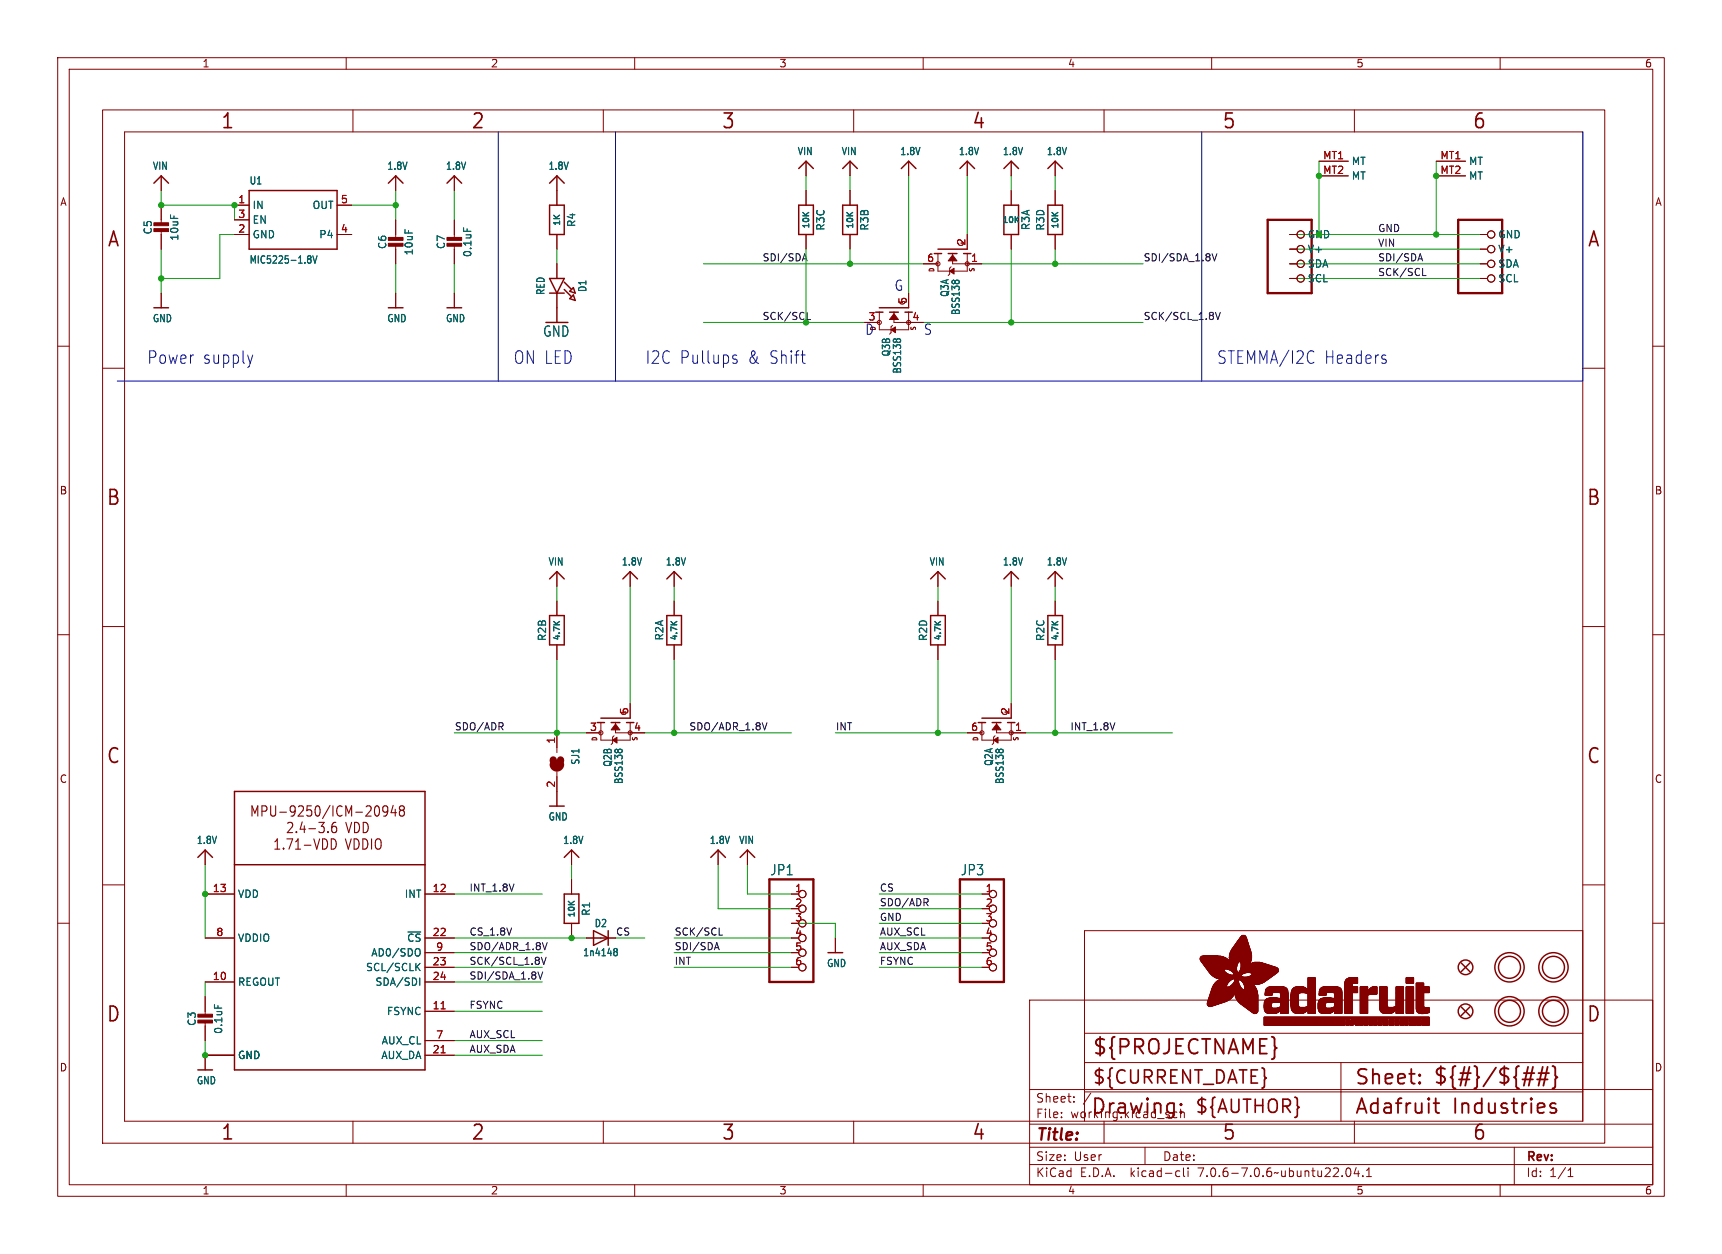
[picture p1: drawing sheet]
<svg xmlns="http://www.w3.org/2000/svg" width="298mm" height="217mm" viewBox="0 0 298 217" stroke-linecap="round" stroke-linejoin="round" font-family="sans-serif">
<defs><g id="words">
<g font-size="3.5" fill="#840000">
<text x="38.2" y="22.7">1</text>
<text x="81.6" y="22.7">2</text>
<text x="125" y="22.7">3</text>
<text x="168.4" y="22.7">4</text>
<text x="211.8" y="22.7">5</text>
<text x="255.1" y="22.7">6</text>
<text x="18.5" y="43.1">A</text>
<text x="275" y="43.1">A</text>
<text x="18.3" y="87.9">B</text>
<text x="274.9" y="87.9">B</text>
<text x="18.3" y="132.7">C</text>
<text x="274.9" y="132.7">C</text>
<text x="18.3" y="177.4">D</text>
<text x="274.9" y="177.4">D</text>
<text x="189.2" y="183.2">${PROJECTNAME}</text>
<text x="234.7" y="188.4">Sheet:</text>
<text x="248.3" y="188.3">${#}/${##}</text>
<text x="38.2" y="197.9">1</text>
<text x="81.6" y="197.9">2</text>
<text x="125" y="197.9">3</text>
<text x="168.4" y="197.9">4</text>
<text x="189" y="193.5">Drawing:</text>
<text x="211.8" y="197.9">5</text>
<text x="234.7" y="193.5">Adafruit</text>
<text x="251.8" y="193.5">Industries</text>
<text x="255.1" y="197.9">6</text>
</g>
<g font-size="3.2" fill="#840000">
<text x="189.2" y="188.2">${CURRENT_DATE}</text>
<text x="207" y="193.3">${AUTHOR}</text>
</g>
<g font-size="3" fill="#0000c2">
<text x="25.4" y="63.3">Power</text>
<text x="35.1" y="63.3">supply</text>
<text x="88.9" y="63.3">ON LED</text>
<text x="111.8" y="63.3">I2C Pullups</text>
<text x="129.6" y="63.3">&amp; Shift</text>
<text x="210.8" y="63.3">STEMMA/I2C</text>
<text x="229.5" y="63.3">Headers</text>
</g>
<text font-size="2.8" fill="#840000" x="179.4" y="198.2">Title:</text>
<g font-size="2.5" fill="#0000c2">
<text x="154.9" y="50.6">G</text>
<text x="149.9" y="58.2">D</text>
<text x="160" y="58.2">S</text>
</g>
<g font-size="2.5" fill="#006464">
<text x="94" y="58.6">GND</text>
<text x="133.4" y="151.9">JP1</text>
<text x="166.4" y="151.9">JP3</text>
</g>
<g font-size="2.1" fill="#840000">
<text x="179.4" y="191.3">Sheet:</text>
<text x="179.4" y="194">File:</text>
<text x="185.5" y="194">working.kicad_sch</text>
<text x="179.4" y="201.4">Size:</text>
<text x="186.1" y="201.4">User</text>
<text x="201.4" y="201.4">Date:</text>
<text x="264.4" y="201.6">Rev:</text>
<text x="179.4" y="204.2">KiCad</text>
<text x="187.2" y="204.2">E.D.A.</text>
<text x="196.1" y="204.2">kicad-cli</text>
<text x="207.9" y="204.2">7.0.6-7.0.6~ubuntu22.04.1</text>
<text x="264.4" y="204.2">Id:</text>
<text x="268.5" y="204.2">1/1</text>
</g>
<g font-size="1.8" fill="#840000">
<text x="35" y="11.9">1</text>
<text x="85" y="11.9">2</text>
<text x="135" y="11.9">3</text>
<text x="185" y="11.9">4</text>
<text x="235" y="11.9">5</text>
<text x="285" y="11.9">6</text>
<text x="10.3" y="35.9">A</text>
<text x="286.8" y="35.9">A</text>
<text x="10.3" y="85.9">B</text>
<text x="286.7" y="85.9">B</text>
<text x="10.3" y="135.9">C</text>
<text x="286.7" y="135.9">C</text>
<text x="10.3" y="185.9">D</text>
<text x="286.7" y="185.9">D</text>
<text x="35" y="207.2">1</text>
<text x="85" y="207.2">2</text>
<text x="135" y="207.2">3</text>
<text x="185" y="207.2">4</text>
<text x="235" y="207.2">5</text>
<text x="285" y="207.2">6</text>
</g>
<g font-size="1.8" fill="#006464">
<text x="26.4" y="29.6">VIN</text>
<text x="67" y="29.6">1.8V</text>
<text x="77.2" y="29.6">1.8V</text>
<text x="95" y="29.6">1.8V</text>
<text x="138.1" y="27.1">VIN</text>
<text x="145.8" y="27.1">VIN</text>
<text x="155.9" y="27.1">1.8V</text>
<text x="166.1" y="27.1">1.8V</text>
<text x="173.7" y="27.1">1.8V</text>
<text x="181.3" y="27.1">1.8V</text>
<text x="234.2" y="28.8">MT</text>
<text x="254.5" y="28.8">MT</text>
<text x="43.2" y="32.2">U1</text>
<text x="234.2" y="31.3">MT</text>
<text x="254.5" y="31.3">MT</text>
<text x="26.5" y="40.7" transform="rotate(-90 26.5 40.7)">C5</text>
<text x="31.1" y="41.8" transform="rotate(-90 31.1 41.8)">10uF</text>
<text x="43.7" y="36.4">IN</text>
<text x="43.7" y="41.5">GND</text>
<text x="43.7" y="39">EN</text>
<text x="54.1" y="36.4">OUT</text>
<text x="55.2" y="41.5">P4</text>
<text x="99.9" y="39.4" transform="rotate(-90 99.9 39.4)">R4</text>
<text x="143.1" y="40.1" transform="rotate(-90 143.1 40.1)">R3C</text>
<text x="150.7" y="40.1" transform="rotate(-90 150.7 40.1)">R3B</text>
<text x="178.7" y="40" transform="rotate(-90 178.7 40)">R3A</text>
<text x="181.2" y="40.1" transform="rotate(-90 181.2 40.1)">R3D</text>
<text x="259.6" y="41.5">GND</text>
<text x="43.2" y="45.9">MIC5225-1.8V</text>
<text x="67.2" y="43.3" transform="rotate(-90 67.2 43.3)">C6</text>
<text x="71.7" y="44.4" transform="rotate(-90 71.7 44.4)">10uF</text>
<text x="77.3" y="43.3" transform="rotate(-90 77.3 43.3)">C7</text>
<text x="81.9" y="44.7" transform="rotate(-90 81.9 44.7)">0.1uF</text>
<text x="226.6" y="44">V+</text>
<text x="226.6" y="46.6">SDA</text>
<text x="259.6" y="44">V+</text>
<text x="259.6" y="46.6">SDA</text>
<text x="94.6" y="51.2" transform="rotate(-90 94.6 51.2)">RED</text>
<text x="101.8" y="50.7" transform="rotate(-90 101.8 50.7)">D1</text>
<text x="164.6" y="51.6" transform="rotate(-90 164.6 51.6)">Q3A</text>
<text x="226.6" y="49.1">SCL</text>
<text x="259.6" y="49.1">SCL</text>
<text x="26.4" y="56">GND</text>
<text x="67" y="56">GND</text>
<text x="77.2" y="56">GND</text>
<text x="166.5" y="54.7" transform="rotate(-90 166.5 54.7)">BSS138</text>
<text x="154.5" y="61.9" transform="rotate(-90 154.5 61.9)">Q3B</text>
<text x="156.4" y="64.9" transform="rotate(-90 156.4 64.9)">BSS138</text>
<text x="95" y="98.2">VIN</text>
<text x="107.7" y="98.2">1.8V</text>
<text x="115.3" y="98.2">1.8V</text>
<text x="161" y="98.2">VIN</text>
<text x="173.7" y="98.2">1.8V</text>
<text x="181.3" y="98.2">1.8V</text>
<text x="94.8" y="111.2" transform="rotate(-90 94.8 111.2)">R2B</text>
<text x="115.2" y="111.1" transform="rotate(-90 115.2 111.1)">R2A</text>
<text x="160.9" y="111.2" transform="rotate(-90 160.9 111.2)">R2D</text>
<text x="181.2" y="111.2" transform="rotate(-90 181.2 111.2)">R2C</text>
<text x="100.6" y="132.6" transform="rotate(-90 100.6 132.6)">SJ1</text>
<text x="106.2" y="133" transform="rotate(-90 106.2 133)">Q2B</text>
<text x="108.1" y="136" transform="rotate(-90 108.1 136)">BSS138</text>
<text x="172.3" y="132.8" transform="rotate(-90 172.3 132.8)">Q2A</text>
<text x="174.2" y="136" transform="rotate(-90 174.2 136)">BSS138</text>
<text x="95" y="142.4">GND</text>
<text x="34" y="146.5">1.8V</text>
<text x="97.5" y="146.5">1.8V</text>
<text x="122.9" y="146.5">1.8V</text>
<text x="128" y="146.5">VIN</text>
<text x="41.1" y="155.8">VDD</text>
<text x="70" y="155.8">INT</text>
<text x="102.5" y="158.8" transform="rotate(-90 102.5 158.8)">R1</text>
<text x="103" y="160.9">D2</text>
<text x="41.1" y="163.4">VDDIO</text>
<text x="64.2" y="166">AD0/SDO</text>
<text x="70.5" y="163.4">~{CS}</text>
<text x="101" y="165.9">1n4148</text>
<text x="143.2" y="167.8">GND</text>
<text x="41.1" y="171">REGOUT</text>
<text x="63.3" y="168.5">SCL/SCLK</text>
<text x="65" y="171">SDA/SDI</text>
<text x="34.1" y="177.9" transform="rotate(-90 34.1 177.9)">C3</text>
<text x="38.7" y="179.3" transform="rotate(-90 38.7 179.3)">0.1uF</text>
<text x="67" y="176.1">FSYNC</text>
<text x="41.1" y="183.7">GND</text>
<text x="66" y="183.7">AUX_DA</text>
<text x="66.1" y="181.2">AUX_CL</text>
<text x="34" y="188.1">GND</text>
</g>
<g font-size="1.8" fill="#a90000">
<text x="229.2" y="27.7">MT1</text>
<text x="249.5" y="27.7">MT1</text>
<text x="41.2" y="35.3">1</text>
<text x="59" y="35.3">5</text>
<text x="229.2" y="30.2">MT2</text>
<text x="249.5" y="30.2">MT2</text>
<text x="41.2" y="40.4">2</text>
<text x="41.2" y="37.8">3</text>
<text x="59" y="40.4">4</text>
<text x="160.6" y="45.5">6</text>
<text x="167.4" y="42.6" transform="rotate(-90 167.4 42.6)">2</text>
<text x="168.2" y="45.5">1</text>
<text x="157.2" y="52.8" transform="rotate(-90 157.2 52.8)">5</text>
<text x="150.4" y="55.6">3</text>
<text x="158" y="55.6">4</text>
<text x="109" y="123.9" transform="rotate(-90 109 123.9)">5</text>
<text x="175" y="123.9" transform="rotate(-90 175 123.9)">2</text>
<text x="96.3" y="129" transform="rotate(-90 96.3 129)">1</text>
<text x="102.2" y="126.7">3</text>
<text x="109.8" y="126.7">4</text>
<text x="168.2" y="126.7">6</text>
<text x="175.8" y="126.7">1</text>
<text x="96.3" y="136.6" transform="rotate(-90 96.3 136.6)">2</text>
<text x="36.8" y="154.7">13</text>
<text x="74.9" y="154.7">12</text>
<text x="137.7" y="154.7">1</text>
<text x="170.7" y="154.7">1</text>
<text x="137.7" y="157.2">2</text>
<text x="137.7" y="159.8">3</text>
<text x="170.7" y="157.2">2</text>
<text x="170.7" y="159.8">3</text>
<text x="37.4" y="162.3">8</text>
<text x="74.9" y="162.3">22</text>
<text x="74.9" y="167.4">23</text>
<text x="75.5" y="164.8">9</text>
<text x="137.7" y="162.3">4</text>
<text x="137.7" y="164.8">5</text>
<text x="137.7" y="167.4">6</text>
<text x="170.7" y="162.3">4</text>
<text x="170.7" y="164.8">5</text>
<text x="170.7" y="167.4">6</text>
<text x="36.8" y="169.9">10</text>
<text x="74.9" y="169.9">24</text>
<text x="74.9" y="175">11</text>
<text x="74.9" y="182.6">21</text>
<text x="75.5" y="180.1">7</text>
</g>
<text font-size="1.8" fill="#009600" x="226.6" y="41.5">GND</text>
<g font-size="1.7" fill="#0f0f0f">
<text x="238.8" y="40.3">GND</text>
<text x="132.1" y="45.4">SDI/SDA</text>
<text x="198.1" y="45.4">SDI/SDA_1.8V</text>
<text x="238.8" y="47.9">SCK/SCL</text>
<text x="238.8" y="42.8">VIN</text>
<text x="238.8" y="45.4">SDI/SDA</text>
<text x="132.1" y="55.5">SCK/SCL</text>
<text x="198.1" y="55.5">SCK/SCL_1.8V</text>
<text x="78.7" y="126.7">SDO/ADR</text>
<text x="119.4" y="126.7">SDO/ADR_1.8V</text>
<text x="144.8" y="126.7">INT</text>
<text x="185.4" y="126.7">INT_1.8V</text>
<text x="81.3" y="154.6">INT_1.8V</text>
<text x="152.4" y="154.6">CS</text>
<text x="152.4" y="159.7">GND</text>
<text x="152.4" y="157.1">SDO/ADR</text>
<text x="81.3" y="164.8">SDO/ADR_1.8V</text>
<text x="81.3" y="167.3">SCK/SCL_1.8V</text>
<text x="81.3" y="162.2">CS_1.8V</text>
<text x="106.7" y="162.2">CS</text>
<text x="116.8" y="167.3">INT</text>
<text x="116.8" y="164.8">SDI/SDA</text>
<text x="116.8" y="162.2">SCK/SCL</text>
<text x="152.4" y="162.2">AUX_SCL</text>
<text x="152.4" y="167.3">FSYNC</text>
<text x="152.4" y="164.8">AUX_SDA</text>
<text x="81.3" y="169.8">SDI/SDA_1.8V</text>
<text x="81.3" y="180">AUX_SCL</text>
<text x="81.3" y="174.9">FSYNC</text>
<text x="81.3" y="182.5">AUX_SDA</text>
</g>
<g font-size="1.4" fill="#006464">
<text x="97.3" y="39.3" transform="rotate(-90 97.3 39.3)">1K</text>
<text x="140.5" y="39.8" transform="rotate(-90 140.5 39.8)">10K</text>
<text x="148.1" y="39.8" transform="rotate(-90 148.1 39.8)">10K</text>
<text x="173.6" y="38.9">10K</text>
<text x="183.7" y="39.8" transform="rotate(-90 183.7 39.8)">10K</text>
<text x="97.3" y="111.1" transform="rotate(-90 97.3 111.1)">4.7K</text>
<text x="117.7" y="111.1" transform="rotate(-90 117.7 111.1)">4.7K</text>
<text x="163.4" y="111.1" transform="rotate(-90 163.4 111.1)">4.7K</text>
<text x="183.7" y="111.1" transform="rotate(-90 183.7 111.1)">4.7K</text>
<text x="99.9" y="159.2" transform="rotate(-90 99.9 159.2)">10K</text>
</g>
<g font-size="1.1" fill="#840000">
<text x="162" y="47.2" transform="rotate(-90 162 47.2)">D</text>
<text x="169" y="47.1" transform="rotate(-90 169 47.1)">S</text>
<text x="158.8" y="57.3" transform="rotate(-90 158.8 57.3)">S</text>
<text x="103.6" y="128.4" transform="rotate(-90 103.6 128.4)">D</text>
<text x="110.6" y="128.4" transform="rotate(-90 110.6 128.4)">S</text>
<text x="169.6" y="128.4" transform="rotate(-90 169.6 128.4)">D</text>
<text x="176.6" y="128.4" transform="rotate(-90 176.6 128.4)">S</text>
</g>
<g font-size="1.1" fill="#a90000">
<text x="167.1" y="42.7" transform="rotate(-90 167.1 42.7)">G</text>
<text x="156.9" y="52.9" transform="rotate(-90 156.9 52.9)">G</text>
<text x="108.7" y="124" transform="rotate(-90 108.7 124)">G</text>
<text x="174.7" y="124" transform="rotate(-90 174.7 124)">G</text>
</g>
<text font-size="1.1" fill="#0000c2" x="151.9" y="57.3" transform="rotate(-90 151.9 57.3)">D</text>
</g></defs>
<g fill="none" stroke="#840000" stroke-width=".17">
<path d="M10 10h278.5v197.3h-278.5zM12 12h274.5v193.3h-274.5zM17.8 19h260.3v179.1h-260.3zM60 10v2M61.2 19v3.9M104.6 19v3.9M110 10v2M148 19v3.9M160 10v2M191.3 19v3.9M210 10v2M234.7 19v3.9"/>
<path d="M260 10v2M21.6 22.9h252.7v171.4h-252.7zM27.9 30.5v2.5M27.9 35.6v3.3M27.9 39.9v3.3M40.6 35.6h2.6M40.6 38.1h2.6M58.4 35.6h2.6M68.6 30.5v2.5M68.6 38.1v3.3M78.7 30.5v2.5M78.7 38.1v3.3"/>
<path d="M96.5 30.5v5.1M139.7 27.9v2.6M139.7 33v2.6M147.3 27.9v2.6M147.3 33v2.6M157.5 27.9v2.6M167.6 27.9v2.6M175.3 27.9v2.6M175.3 33v2.6M182.9 27.9v2.6M182.9 33v2.6M228.6 30.5h5.1"/>
<path d="M228.6 27.9h5.1M248.9 30.5h5.1M248.9 27.9h5.1M10 60h2M27.9 50.8v2.5M40.6 40.6h2.6M58.4 40.6h2.6M68.6 42.4v3.3M68.6 50.8v2.5M78.7 42.4v3.3M78.7 50.8v2.5M96.5 40.6v2.6"/>
<path d="M96.5 45.7v2.6M96.5 50.8v5.1M139.7 40.6v2.6M147.3 40.6v2.6M149.9 55.9h2.5M152.4 54.1v3h5.1v-1.2M154.7 56.4l-.3 .2v1.1l-.2 .2M154.9 54.1v1.8h5.1M157.5 50.8v2.5M160 45.7h2.6M162.6 43.9v3.1h5v-3.1M164.8 46.2l-.2 .3v1l-.3 .3"/>
<path d="M165.1 43.9v1.8h5.1M167.6 40.6v2.6M175.3 40.6v2.6M182.9 40.6v2.6M223.5 40.6h1.3M223.5 43.2h1.3M223.5 45.7h1.3M223.5 48.3h1.3M256.5 40.6h1.3M256.5 43.2h1.3M256.5 45.7h1.3M256.5 48.3h1.3"/>
<path d="M286.5 60h2M17.8 63.8h3.8M274.3 63.8h3.8M96.5 99.1v2.5M109.2 99.1v2.5M116.8 99.1v2.5M162.6 99.1v2.5M175.3 99.1v2.5M182.9 99.1v2.5M10 110h2M17.8 108.6h3.8M96.5 104.1v2.6"/>
<path d="M96.5 111.8v2.5M116.8 104.1v2.6M116.8 111.8v2.5M162.6 104.1v2.6M162.6 111.8v2.5M182.9 104.1v2.6M182.9 111.8v2.5M274.3 108.6h3.8M286.5 110h2M96.5 127v3.4M96.5 133.7v6M101.6 127h2.5"/>
<path d="M104.1 125.2v3.1h5.1v-1.3M106.4 127.5l-.2 .3v1l-.3 .2M106.7 125.2v1.8h5.1M109.2 121.9v2.6M167.6 127h2.6M170.2 125.2v3.1h5.1v-3.1M172.5 127.5l-.3 .3v1l-.2 .2M172.7 125.2v1.8h5.1M175.3 121.9v2.6M10 160h2M17.8 153.4h3.8M35.6 154.9h5"/>
<path d="M35.6 147.3v2.6M73.7 154.9h5M99.1 147.3v2.6M99.1 152.4v2.5M124.5 147.3v2.6M129.5 147.3v2.6M137.2 154.9h1.2M170.2 154.9h1.2M274.3 153.4h3.8M286.5 160h2M35.6 162.6h5M35.6 172.7v3.3"/>
<path d="M35.6 177v3.3M35.6 170.2h5M73.7 162.6h5M73.7 165.1h5M73.7 167.6h5M73.7 170.2h5M73.7 175.3h5M99.1 160v2.6M101.6 162.6h5.1M137.2 160h1.2M137.2 165.1h1.2M137.2 167.6h1.2"/>
<path d="M144.8 162.6v2.5M170.2 160h1.2M170.2 165.1h1.2M170.2 167.6h1.2M178.4 173.3h108.1v32h-108.1zM188 179.1h86.3M274.3 161.3h-86.3v33M40.6 182.9h-5v2.5M61.2 194.3v3.8M73.7 182.9h5M73.7 180.3h5M104.6 194.3v3.8"/>
<path d="M148 194.3v3.8M178.4 198.8h108.1M178.4 194.8h108.1M178.4 188.8h108.1M184 193.6v.1M184 192.8v.1M186.1 190.9v.1M186.1 190.1v.1M188 184.1h86.3M188 189.2h86.3M189.1 189.4l-1.3 2M191.3 194.3v3.8"/>
<path d="M198.4 198.8v3M203.8 192.7l.2 .1M204 193.6l-.2 .1M204.6 192.2v1.5M204.6 192.9l.2-.2 .4 .1 .1 .9M232.4 184.1v10.2M234.7 194.3v3.8M262.5 198.8v6.5M60 205.3v2M110 205.3v2M160 205.3v2M178.4 201.8h108.1"/>
<path d="M204.1 202.9l.4 .1M204.5 203.8l-.4 .1M205.1 202.4v1.3l.2 .2M205.9 202.4v.2M205.9 202.9v1M210 205.3v2M233.5 202.5l.1-.1a.81 .81 0 0 1 .6 .6 .81 .81 0 0 1-.3 .8l-.1 .1a.81 .81 0 0 1-.6-.6 .81 .81 0 0 1 .3-.8zM235.1 202.3l-.4 1.1h.9M235.4 202.9v1M236.2 203.8v.1M236.8 203.9h.9M236.8 202.8l.5-.4v1.5"/>
<path d="M260 205.3v2M271.8 203.9h.8M271.8 202.8l.4-.4v1.5"/>
<circle cx="152.4" cy="55.9" r=".36"/>
<circle cx="157.5" cy="55.9" r=".36"/>
<circle cx="162.6" cy="45.7" r=".36"/>
<circle cx="167.6" cy="45.7" r=".36"/>
<circle cx="225.4" cy="48.3" r=".63"/>
<circle cx="225.4" cy="43.2" r=".63"/>
<circle cx="225.4" cy="45.7" r=".63"/>
<circle cx="225.4" cy="40.6" r=".63"/>
<circle cx="258.4" cy="40.6" r=".63"/>
<circle cx="258.4" cy="45.7" r=".63"/>
<circle cx="258.4" cy="43.2" r=".63"/>
<circle cx="258.4" cy="48.3" r=".63"/>
<circle cx="104.1" cy="127" r=".36"/>
<circle cx="109.2" cy="127" r=".36"/>
<circle cx="170.2" cy="127" r=".36"/>
<circle cx="175.3" cy="127" r=".36"/>
<circle cx="139.1" cy="154.9" r=".63"/>
<circle cx="139.1" cy="157.5" r=".63"/>
<circle cx="172.1" cy="154.9" r=".63"/>
<circle cx="172.1" cy="157.5" r=".63"/>
<circle cx="139.1" cy="165.1" r=".63"/>
<circle cx="139.1" cy="167.6" r=".63"/>
<circle cx="139.1" cy="160" r=".63"/>
<circle cx="139.1" cy="162.6" r=".63"/>
<circle cx="172.1" cy="165.1" r=".63"/>
<circle cx="172.1" cy="160" r=".63"/>
<circle cx="172.1" cy="162.6" r=".63"/>
<circle cx="172.1" cy="167.6" r=".63"/>
</g>
<g fill="none" stroke="#840000" stroke-width=".25">
<path d="M26.7 31.7l1.2-1.2 1.3 1.2M43.2 33h15.2v10.2h-15.2zM67.3 31.7l1.3-1.2 1.2 1.2M77.5 31.7l1.2-1.2 1.3 1.2M95.2 35.6h2.6v5h-2.6zM95.2 31.7l1.3-1.2 1.3 1.2M138.4 29.2l1.3-1.3 1.3 1.3M138.4 35.6h2.6v5h-2.6zM146 35.6h2.6v5h-2.6zM146 29.2l1.3-1.3 1.3 1.3M156.2 29.2l1.3-1.3 1.2 1.3M166.4 29.2l1.2-1.3 1.3 1.3"/>
<path d="M174 35.6h2.5v5h-2.5zM174 29.2l1.3-1.3 1.2 1.3M181.6 35.6h2.5v5h-2.5zM181.6 29.2l1.3-1.3 1.2 1.3M26.7 53.3h2.5M67.3 53.3h2.5M77.5 53.3h2.5M95.2 48.3h2.6l-1.3 2.5zM95.2 50.8h2.6M97.8 48.9l1.3 1.3M97.8 50.2l1.3 1.2M98.7 50.5l.7-.7 .3 1z"/>
<path d="M98.7 51.8l.7-.7 .3 1zM151.8 54.1h1.2M152.4 53.3h5.1M154.2 54.1h1.5M156.8 54.1h.7M161.9 43.9h1.3M162.6 43.2h5M164.3 43.9h1.6M167 43.9h1.3M95.2 106.7h2.6v5.1h-2.6zM95.2 100.3l1.3-1.2 1.3 1.2M107.9 100.3l1.3-1.2 1.3 1.2"/>
<path d="M115.6 100.3l1.2-1.2 1.3 1.2M115.6 106.7h2.5v5.1h-2.5zM161.3 106.7h2.5v5.1h-2.5zM161.3 100.3l1.3-1.2 1.2 1.2M174 100.3l1.3-1.2 1.2 1.2M181.6 106.7h2.5v5.1h-2.5zM181.6 100.3l1.3-1.2 1.2 1.2M40.6 137.2h33.1v48.2h-33.1zM95.2 139.7h2.6M103.5 125.2h1.3M104.1 124.5h5.1M105.9 125.2h1.5"/>
<path d="M108.6 125.2h.6M169.5 125.2h1.3M170.2 124.5h5.1M172 125.2h1.5M174.6 125.2h1.3M34.3 148.6l1.3-1.3 1.2 1.3M40.6 149.9h33.1M97.8 154.9h2.5v5.1h-2.5zM97.8 148.6l1.3-1.3 1.2 1.3M123.2 148.6l1.3-1.3 1.2 1.3M128.3 148.6l1.2-1.3 1.3 1.3M102.9 161.3l2.5 1.3-2.5 1.2z"/>
<path d="M105.4 161.3v2.5M143.5 165.1h2.5M253.2 174.5l1.6 1.5M253.2 166.9l1.6 1.5M254.8 174.5l-1.6 1.5M254.8 166.9l-1.6 1.5M34.3 185.4h2.5"/>
<circle cx="254" cy="167.6" r="1.27"/>
<circle cx="254" cy="175.3" r="1.27"/>
<circle cx="261.6" cy="175.3" r="2.54"/>
<circle cx="261.6" cy="167.6" r="2.54"/>
<circle cx="261.6" cy="175.3" r="1.9"/>
<circle cx="261.6" cy="167.6" r="1.9"/>
<circle cx="269.2" cy="175.3" r="2.54"/>
<circle cx="269.2" cy="167.6" r="2.54"/>
<circle cx="269.2" cy="175.3" r="1.9"/>
<circle cx="269.2" cy="167.6" r="1.9"/>
</g>
<g fill="none" stroke="#006464" stroke-width=".17">
<path d="M80.3 39.5v.6M53.4 44.8l.1 .1M53.4 44.4l.3-.1 .2 .2v.1l-.2 .3M53.5 44.9h.2M53.5 44.9h-.1M53.7 44.9l.2 .2v.4l-.2 .1-.3-.1M54.2 44.3l.4 1.3 .3-1.3M155.1 58.7l.2 .1M155.4 58.8l.2-.1 .4 .1M165.3 48.6l.2 .1M165.6 48.7l.2-.1 .4 .1M106.9 129.8l.1 .1"/>
<path d="M107.2 129.9l.2-.1 .4 .1M172.9 129.8l.2 .1M173.2 129.9l.2-.1 .4 .1M37.2 174.1v.6M72.3 167.5l.5 .7M72.5 164.4l.1 .1a.81 .81 0 0 1-.1 1.2M72.7 169.5v1.3M72.8 166.9l-.7 .8M106.5 164.9h.1M106.5 164.4h.3l.1 .1 .1 .2-.2 .2M106.6 164.9h.2M106.6 164.9l-.1 .1"/>
<path d="M106.8 164.9l.2 .3-.1 .3-.1 .1h-.3"/>
</g>
<g fill="#840000" stroke="#840000" stroke-width=".17">
<path d="M208 166.3h4.8z"/>
<path d="M208 166.2l4.8 .1z"/>
<path d="M208 166.2h4.8z"/>
<path d="M208 166.2h4.7z"/>
<path d="M208 166.1l4.7 .1z"/>
<path d="M208 166.1h4.6z"/>
<path d="M208 166l4.5 .1z"/>
<path d="M208 166h4.5z"/>
<path d="M208 166.4h4.9z"/>
<path d="M208 166.3l4.9 .1z"/>
<path d="M208 166h4.4z"/>
<path d="M208 165.9l4.4 .1z"/>
<path d="M208.1 166.4l4.9 .1z"/>
<path d="M208.1 165.9h4.2z"/>
<path d="M208.1 166.5h4.9z"/>
<path d="M208.1 165.9h4.1z"/>
<path d="M208.1 165.8l4 .1z"/>
<path d="M208.1 166.6h5z"/>
<path d="M208.1 166.5l4.9 .1z"/>
<path d="M208.1 165.8h3.9z"/>
<path d="M208.2 166.6h4.9z"/>
<path d="M208.2 165.8h3.6z"/>
<path d="M208.2 166.6l4.9 .1z"/>
<path d="M208.2 165.7l3.5 .1z"/>
<path d="M208.2 166.7h5z"/>
<path d="M208.2 166.7h4.9z"/>
<path d="M208.3 166.7l4.9 .1z"/>
<path d="M208.3 165.7h3.3z"/>
<path d="M208.3 166.8h6.3z"/>
<path d="M208.3 166.8h4.9z"/>
<path d="M208.3 166.8l6.3 .1z"/>
<path d="M208.4 166.9h6.2z"/>
<path d="M208.4 167h6.1z"/>
<path d="M208.4 166.9l6.1 .1z"/>
<path d="M208.4 165.7h2.8z"/>
<path d="M208.5 167h6z"/>
<path d="M208.5 167l6 .1z"/>
<path d="M208.6 167.1h5.9z"/>
<path d="M208.6 167.1l5.8 .1z"/>
<path d="M208.6 167.2h5.8z"/>
<path d="M208.7 167.2l5.7 .1z"/>
<path d="M208.7 167.3h5.7z"/>
<path d="M208.7 167.3l5.7 .1z"/>
<path d="M208.8 167.4h5.6z"/>
<path d="M208.8 167.5h5.5z"/>
<path d="M208.8 167.4l5.5 .1z"/>
<path d="M208.9 167.5l5.4 .1z"/>
<path d="M208.9 167.6h5.4z"/>
<path d="M208.9 167.6l5.4 .1z"/>
<path d="M209 167.7h5.3z"/>
<path d="M209 167.7l5.3 .1z"/>
<path d="M209 167.8h5.3z"/>
<path d="M209.1 167.8h5.2z"/>
<path d="M209.1 167.8l5.2 .1z"/>
<path d="M209.1 167.9h5.2z"/>
<path d="M209.2 167.9l3.1 .1z"/>
<path d="M209.2 168h3z"/>
<path d="M209.2 174.1h1.8z"/>
<path d="M209.2 174l1.8 .1z"/>
<path d="M209.2 174h2z"/>
<path d="M209.2 174h2.1z"/>
<path d="M209.2 173.9l2.1 .1z"/>
<path d="M209.2 173.9h2.3z"/>
<path d="M209.2 173.9h2.4z"/>
<path d="M209.2 173.8l2.4 .1z"/>
<path d="M209.2 173.8h2.6z"/>
<path d="M209.2 168l3 .1z"/>
<path d="M209.3 174.1l1.4 .1z"/>
<path d="M209.3 174.1h1.5z"/>
<path d="M209.3 173.8h2.6z"/>
<path d="M209.3 173.7l2.6 .1z"/>
<path d="M209.3 173.7h2.8z"/>
<path d="M209.3 168.1h2.9z"/>
<path d="M209.3 174.2h1.2z"/>
<path d="M209.3 174.2h1.3z"/>
<path d="M209.3 173.7h2.9z"/>
<path d="M209.3 173.6l3 .1z"/>
<path d="M209.3 173.6h3.1z"/>
<path d="M209.3 173.6h3.2z"/>
<path d="M209.3 168.1l2.9 .1z"/>
<path d="M209.3 174.2l1.1 .1z"/>
<path d="M209.3 173.5l3.3 .1z"/>
<path d="M209.3 173.5h3.3z"/>
<path d="M209.3 173.4l3.4 .1z"/>
<path d="M209.3 173.4h3.5z"/>
<path d="M209.3 168.2h2.9z"/>
<path d="M209.4 174.3h.9z"/>
<path d="M209.4 173.4h3.4z"/>
<path d="M209.4 174.3h.8z"/>
<path d="M209.4 173.3l3.5 .1z"/>
<path d="M209.4 173.3h3.5z"/>
<path d="M209.4 173.3h3.6z"/>
<path d="M209.4 173.2l3.7 .1z"/>
<path d="M209.4 168.3h2.8z"/>
<path d="M209.4 168.2l2.8 .1z"/>
<path d="M209.4 174.3l.7 .1z"/>
<path d="M209.4 173.2h3.7z"/>
<path d="M209.4 173.2h3.8z"/>
<path d="M209.4 173.1l3.8 .1z"/>
<path d="M209.4 173.1h3.9z"/>
<path d="M209.5 173.1h3.8z"/>
<path d="M209.5 173l3.8 .1z"/>
<path d="M209.5 168.3l2.8 .1z"/>
<path d="M209.5 174.4h.5z"/>
<path d="M209.5 173h3.9z"/>
<path d="M209.5 172.9l4 .1z"/>
<path d="M209.5 168.4h2.8z"/>
<path d="M209.5 172.9h4z"/>
<path d="M209.5 172.8l4.1 .1z"/>
<path d="M209.5 172.8h4.1z"/>
<path d="M209.5 168.4l2.9 .1z"/>
<path d="M209.6 172.8h4z"/>
<path d="M209.6 172.7l4 .1z"/>
<path d="M209.6 168.5h2.8z"/>
<path d="M209.6 174.4h.3z"/>
<path d="M209.6 172.7h4.1z"/>
<path d="M209.6 172.6l4.1 .1z"/>
<path d="M209.6 168.5l2.9 .1z"/>
<path d="M209.6 172.6h4.1z"/>
<path d="M209.6 172.6h4.2z"/>
<path d="M209.6 172.5l4.2 .1z"/>
<path d="M209.6 172.5h4.2z"/>
<path d="M209.6 168.6h3z"/>
<path d="M209.6 168.6h2.9z"/>
<path d="M209.7 172.5h4.1z"/>
<path d="M209.7 172.4l4.1 .1z"/>
<path d="M209.7 172.4h4.2z"/>
<path d="M209.7 172.3l4.2 .1z"/>
<path d="M209.7 168.6l2.9 .1z"/>
<path d="M209.8 172.3h4.1z"/>
<path d="M209.8 172.2l4.1 .1z"/>
<path d="M209.8 172.2h4.1z"/>
<path d="M209.8 168.7l2.9 .1z"/>
<path d="M209.8 168.7h2.9z"/>
<path d="M209.8 172.1l4.2 .1z"/>
<path d="M209.8 172.1h4.2z"/>
<path d="M209.8 168.8h3z"/>
<path d="M209.8 172l4.2 .1z"/>
<path d="M209.8 172h4.2z"/>
<path d="M209.8 168.8h3.1z"/>
<path d="M209.9 171.9l4.1 .1z"/>
<path d="M209.9 171.9h4.1z"/>
<path d="M209.9 168.8l3 .1z"/>
<path d="M209.9 171.8l4.1 .1z"/>
<path d="M209.9 171.8h4.1z"/>
<path d="M209.9 168.9h3.1z"/>
<path d="M209.9 171.8h8z"/>
<path d="M209.9 171.7l8 .1z"/>
<path d="M209.9 171.7h7.9z"/>
<path d="M209.9 168.9h3.2z"/>
<path d="M210 171.6l7.8 .1z"/>
<path d="M210 171.6h7.8z"/>
<path d="M210 168.9l3.2 .1z"/>
<path d="M210 171.5l7.8 .1z"/>
<path d="M210 171.5h5.5z"/>
<path d="M210 169h3.3z"/>
<path d="M210 171.5h5.4z"/>
<path d="M210 171.4l5.4 .1z"/>
<path d="M210 171.4h5.3z"/>
<path d="M210 169h5.2z"/>
<path d="M210.1 171.3l5.1 .1z"/>
<path d="M210.1 171.3h5.1z"/>
<path d="M210.1 169l5.1 .1z"/>
<path d="M210.1 171.2l5 .1z"/>
<path d="M210.1 171.2h5z"/>
<path d="M210.1 171.1l5 .1z"/>
<path d="M210.1 171.1h4.9z"/>
<path d="M210.1 169.1h5z"/>
<path d="M210.2 171l2.5 .1z"/>
<path d="M210.2 171h2.5z"/>
<path d="M210.2 169.1h5z"/>
<path d="M210.2 171h2.4z"/>
<path d="M210.2 169.1l5 .1z"/>
<path d="M210.2 170.9l2.4 .1z"/>
<path d="M210.2 170.9h2.4z"/>
<path d="M210.2 169.2h5z"/>
<path d="M210.3 170.8l2.3 .1z"/>
<path d="M210.3 170.8h2.3z"/>
<path d="M210.3 169.2h4.9z"/>
<path d="M210.3 170.7l2.3 .1z"/>
<path d="M210.3 170.7h2.3z"/>
<path d="M210.3 169.2l5 .1z"/>
<path d="M210.4 170.7h2.2z"/>
<path d="M210.4 170.6l2.3 .1z"/>
<path d="M210.4 170.6h2.3z"/>
<path d="M210.4 169.3h5z"/>
<path d="M210.4 170.5l2.3 .1z"/>
<path d="M210.5 170.5h2.2z"/>
<path d="M210.5 169.3l5.2 .1z"/>
<path d="M210.5 170.4l2.3 .1z"/>
<path d="M210.5 170.4h2.3z"/>
<path d="M210.6 170.4h2.2z"/>
<path d="M210.6 169.4h9.6z"/>
<path d="M210.6 170.3l2.2 .1z"/>
<path d="M210.6 170.3h2.2z"/>
<path d="M210.7 170.3h2.2z"/>
<path d="M210.7 169.4l9.4 .1z"/>
<path d="M210.7 170.2l2.2 .1z"/>
<path d="M210.7 170.2h2.2z"/>
<path d="M210.8 170.2h2.2z"/>
<path d="M210.8 170.1l2.2 .1z"/>
<path d="M210.8 169.5h9.3z"/>
<path d="M210.8 170.1h2.2z"/>
<path d="M210.9 170.1h2.2z"/>
<path d="M211 170l2.1 .1z"/>
<path d="M211 170h2.1z"/>
<path d="M211 169.5l9 .1z"/>
<path d="M211 170h2.2z"/>
<path d="M211.1 169.9l2.2 .1z"/>
<path d="M211.1 169.9h2.2z"/>
<path d="M211.2 169.6h8.7z"/>
<path d="M211.2 169.8l2.1 .1z"/>
<path d="M211.3 169.8h2.1z"/>
<path d="M211.3 169.6h8.6z"/>
<path d="M211.4 169.7l2.1 .1z"/>
<path d="M211.5 169.7h2.1z"/>
<path d="M211.6 169.7h2z"/>
<path d="M211.7 169.6l2 .1z"/>
<path d="M212.7 167.9l1.6 .1z"/>
<path d="M212.8 168h1.5z"/>
<path d="M212.9 168h1.4z"/>
<path d="M212.9 171l2.1 .1z"/>
<path d="M213 171h2z"/>
<path d="M213 168l1.3 .1z"/>
<path d="M213 166h3.9z"/>
<path d="M213 165.9l3.9 .1z"/>
<path d="M213 165.9h3.9z"/>
<path d="M213 165.8l3.9 .1z"/>
<path d="M213.1 171h1.9z"/>
<path d="M213.1 168.1h1.2z"/>
<path d="M213.1 166.3l3.8 .1z"/>
<path d="M213.1 166.3h3.8z"/>
<path d="M213.1 166.2l3.8 .1z"/>
<path d="M213.1 166.2h3.8z"/>
<path d="M213.1 166.1l3.8 .1z"/>
<path d="M213.1 166.1h3.8z"/>
<path d="M213.1 166l3.8 .1z"/>
<path d="M213.1 165.8h3.8z"/>
<path d="M213.1 165.7l3.8 .1z"/>
<path d="M213.1 165.7h3.8z"/>
<path d="M213.1 165.6l3.8 .1z"/>
<path d="M213.1 165.6h3.8z"/>
<path d="M213.1 165.5l3.8 .1z"/>
<path d="M213.1 165.5h3.8z"/>
<path d="M213.1 166.4l3.7 .1z"/>
<path d="M213.1 166.4h3.8z"/>
<path d="M213.1 165.4l3.8 .1z"/>
<path d="M213.1 165.4h3.8z"/>
<path d="M213.1 170.9l1.9 .1z"/>
<path d="M213.1 166.5l3.7 .1z"/>
<path d="M213.1 166.5h3.7z"/>
<path d="M213.1 165.3l3.8 .1z"/>
<path d="M213.1 165.3h3.8z"/>
<path d="M213.2 170.9h1.7z"/>
<path d="M213.2 166.7h1.6z"/>
<path d="M213.2 166.6l3.6 .1z"/>
<path d="M213.2 166.6h3.6z"/>
<path d="M213.2 165.2l3.7 .1z"/>
<path d="M213.2 165.2h3.7z"/>
<path d="M213.2 165.1l3.7 .1z"/>
<path d="M213.2 168.1l1.1 .1z"/>
<path d="M213.2 166.7l1.5 .1z"/>
<path d="M213.2 166.7h1.5z"/>
<path d="M213.2 165.1h3.6z"/>
<path d="M213.2 165l3.6 .1z"/>
<path d="M213.3 170.9h1.6z"/>
<path d="M213.3 166.8h1.3z"/>
<path d="M213.3 165h3.5z"/>
<path d="M213.3 164.9l3.5 .1z"/>
<path d="M213.3 170.8l1.6 .1z"/>
<path d="M213.3 168.2h1z"/>
<path d="M213.3 164.9h3.5z"/>
<path d="M213.3 164.8l3.5 .1z"/>
<path d="M213.4 170.8h1.5z"/>
<path d="M213.4 164.8h3.4z"/>
<path d="M213.4 164.8h3.3z"/>
<path d="M213.4 164.7l3.3 .1z"/>
<path d="M213.4 168.2l1 .1z"/>
<path d="M213.4 164.7h3.3z"/>
<path d="M213.4 164.6l3.3 .1z"/>
<path d="M213.5 170.7l1.4 .1z"/>
<path d="M213.5 170.7h1.3z"/>
<path d="M213.5 168.3h.9z"/>
<path d="M213.5 164.6h3.2z"/>
<path d="M213.5 164.5l3.2 .1z"/>
<path d="M213.5 164.5h3.2z"/>
<path d="M213.5 164.5h3.1z"/>
<path d="M213.6 170.6l1.2 .1z"/>
<path d="M213.6 170.6h1.2z"/>
<path d="M213.6 168.3l.8 .1z"/>
<path d="M213.6 164.4l3 .1z"/>
<path d="M213.6 164.4h3z"/>
<path d="M213.6 168.4h.8z"/>
<path d="M213.6 164.3l3 .1z"/>
<path d="M213.7 170.5l1.1 .1z"/>
<path d="M213.7 170.5h1.1z"/>
<path d="M213.7 168.4l.8 .1z"/>
<path d="M213.7 164.3h2.9z"/>
<path d="M213.7 170.5h1z"/>
<path d="M213.7 168.5h.9z"/>
<path d="M213.7 168.5h.8z"/>
<path d="M213.7 164.2l2.9 .1z"/>
<path d="M213.7 164.2h2.8z"/>
<path d="M213.7 170.4l1 .1z"/>
<path d="M213.8 170.4h.9z"/>
<path d="M213.8 169h1.4z"/>
<path d="M213.8 168.6h2.1z"/>
<path d="M213.8 168.5l2.3 .1z"/>
<path d="M213.8 164.2h2.7z"/>
<path d="M213.8 164.1l2.7 .1z"/>
<path d="M213.8 170.3l.9 .1z"/>
<path d="M213.8 168.9l1.4 .1z"/>
<path d="M213.8 168.6l1.9 .1z"/>
<path d="M213.8 168.6h2z"/>
<path d="M213.8 164.1h2.7z"/>
<path d="M213.8 170.3h.9z"/>
<path d="M213.8 168.9h1.4z"/>
<path d="M213.8 168.7h1.7z"/>
<path d="M213.8 164l2.7 .1z"/>
<path d="M213.9 170.3h.8z"/>
<path d="M213.9 170.2l.8 .1z"/>
<path d="M213.9 168.9h1.4z"/>
<path d="M213.9 168.8l1.4 .1z"/>
<path d="M213.9 168.8h1.4z"/>
<path d="M213.9 168.8h1.5z"/>
<path d="M213.9 168.7l1.6 .1z"/>
<path d="M213.9 164h2.6z"/>
<path d="M213.9 170.2h.8z"/>
<path d="M213.9 169.6l6 .1z"/>
<path d="M213.9 163.9l2.6 .1z"/>
<path d="M213.9 170.1l.8 .1z"/>
<path d="M213.9 163.9h2.5z"/>
<path d="M214 170.1h.7z"/>
<path d="M214 170l.7 .1z"/>
<path d="M214 169.7h5.8z"/>
<path d="M214 163.8l2.4 .1z"/>
<path d="M214 163.8h2.4z"/>
<path d="M214 170h.7z"/>
<path d="M214 169.9l.7 .1z"/>
<path d="M214 169.9h.7z"/>
<path d="M214 169.8l.7 .1z"/>
<path d="M214 169.8h.8z"/>
<path d="M214 169.7l5.7 .1z"/>
<path d="M214 172.2l4 .1z"/>
<path d="M214 172.2h4z"/>
<path d="M214 172.2h3.9z"/>
<path d="M214 172.1l3.9 .1z"/>
<path d="M214 172.1h3.9z"/>
<path d="M214 172l3.9 .1z"/>
<path d="M214 172h3.9z"/>
<path d="M214 171.9l3.9 .1z"/>
<path d="M214 163.7l2.4 .1z"/>
<path d="M214.1 172.6h3.9z"/>
<path d="M214.1 172.5l3.9 .1z"/>
<path d="M214.1 172.5h3.9z"/>
<path d="M214.1 172.4l3.9 .1z"/>
<path d="M214.1 172.4h3.9z"/>
<path d="M214.1 172.3l3.9 .1z"/>
<path d="M214.1 172.3h3.9z"/>
<path d="M214.1 171.9h3.8z"/>
<path d="M214.1 171.8l3.8 .1z"/>
<path d="M214.1 171.8h3.8z"/>
<path d="M214.1 163.7h2.3z"/>
<path d="M214.1 172.7h3.9z"/>
<path d="M214.1 172.6l3.9 .1z"/>
<path d="M214.1 163.6l2.3 .1z"/>
<path d="M214.1 163.6h2.3z"/>
<path d="M214.1 172.8h3.9z"/>
<path d="M214.1 172.7l3.9 .1z"/>
<path d="M214.2 172.9h3.8z"/>
<path d="M214.2 172.8l3.8 .1z"/>
<path d="M214.2 172.8h3.8z"/>
<path d="M214.2 163.6h2.1z"/>
<path d="M214.2 163.5l2.1 .1z"/>
<path d="M214.2 173h3.8z"/>
<path d="M214.2 172.9l3.8 .1z"/>
<path d="M214.2 163.5h2.1z"/>
<path d="M214.2 163.4l2.1 .1z"/>
<path d="M214.3 173.1h3.7z"/>
<path d="M214.3 173l3.7 .1z"/>
<path d="M214.3 163.4h2z"/>
<path d="M214.3 173.2h3.7z"/>
<path d="M214.3 173.1l3.7 .1z"/>
<path d="M214.3 163.3l2 .1z"/>
<path d="M214.3 163.3h2z"/>
<path d="M214.4 173.2l3.6 .1z"/>
<path d="M214.4 173.2h3.6z"/>
<path d="M214.4 163.3h1.9z"/>
<path d="M214.4 163.2l1.8 .1z"/>
<path d="M214.4 173.3h3.6z"/>
<path d="M214.4 163.2h1.8z"/>
<path d="M214.5 173.3l3.5 .1z"/>
<path d="M214.5 163.2h1.7z"/>
<path d="M214.5 173.4h3.5z"/>
<path d="M214.5 163.1l1.7 .1z"/>
<path d="M214.5 163.1h1.7z"/>
<path d="M214.5 173.4l3.5 .1z"/>
<path d="M214.5 163l1.7 .1z"/>
<path d="M214.6 173.5h3.4z"/>
<path d="M214.6 173.6h3.4z"/>
<path d="M214.6 173.5l3.4 .1z"/>
<path d="M214.6 163h1.6z"/>
<path d="M214.6 168.5h6.8z"/>
<path d="M214.6 162.9l1.6 .1z"/>
<path d="M214.6 162.9h1.5z"/>
<path d="M214.7 173.7h3.3z"/>
<path d="M214.7 173.6l3.3 .1z"/>
<path d="M214.7 168.5h6.7z"/>
<path d="M214.7 162.9h1.4z"/>
<path d="M214.7 162.8l1.4 .1z"/>
<path d="M214.7 162.8h1.4z"/>
<path d="M214.8 173.7l3.2 .1z"/>
<path d="M214.8 168.4l6.7 .1z"/>
<path d="M214.8 162.7l1.3 .1z"/>
<path d="M214.8 162.7h1.3z"/>
<path d="M214.8 173.8h3.2z"/>
<path d="M214.8 168.4h6.7z"/>
<path d="M214.8 168.3l6.7 .1z"/>
<path d="M214.8 162.6l1.3 .1z"/>
<path d="M214.9 168.3h6.6z"/>
<path d="M214.9 162.6h1.2z"/>
<path d="M214.9 162.6h1.1z"/>
<path d="M214.9 173.9h3.1z"/>
<path d="M214.9 173.8l3.1 .1z"/>
<path d="M214.9 169.8h4.8z"/>
<path d="M214.9 168.2l6.7 .1z"/>
<path d="M214.9 168.2h6.7z"/>
<path d="M214.9 162.5l1.1 .1z"/>
<path d="M214.9 162.5h1.1z"/>
<path d="M214.9 166.7h1.8z"/>
<path d="M215 173.9h3z"/>
<path d="M215 169.8h4.6z"/>
<path d="M215 168.1l6.6 .1z"/>
<path d="M215 168.1h6.6z"/>
<path d="M215 168.1h6.5z"/>
<path d="M215 166.7h1.7z"/>
<path d="M215 162.5h1z"/>
<path d="M215 162.4l1 .1z"/>
<path d="M215 174h3z"/>
<path d="M215 173.9l3 .1z"/>
<path d="M215 168l6.5 .1z"/>
<path d="M215 168h6.5z"/>
<path d="M215 166.8h1.7z"/>
<path d="M215 166.7l1.7 .1z"/>
<path d="M215 162.4h1z"/>
<path d="M215 169.8l4.6 .1z"/>
<path d="M215 167.9l6.5 .1z"/>
<path d="M215 167.9h6.5z"/>
<path d="M215.1 174h2.9z"/>
<path d="M215.1 167.8l6.4 .1z"/>
<path d="M215.1 167.8h6.3z"/>
<path d="M215.1 167.7l6.2 .1z"/>
<path d="M215.1 167.7h6.2z"/>
<path d="M215.1 166.9l1.5 .1z"/>
<path d="M215.1 166.9h1.5z"/>
<path d="M215.1 166.8l1.6 .1z"/>
<path d="M215.1 162.3l.8 .1z"/>
<path d="M215.1 162.3h.8z"/>
<path d="M215.1 174l2.9 .1z"/>
<path d="M215.1 169.9l4.4 .1z"/>
<path d="M215.1 169.9h4.4z"/>
<path d="M215.1 167.7h6.1z"/>
<path d="M215.1 167.6l6 .1z"/>
<path d="M215.1 167.6h5.9z"/>
<path d="M215.1 167.6h5.8z"/>
<path d="M215.1 167.5l5.7 .1z"/>
<path d="M215.1 167.5h5.6z"/>
<path d="M215.1 167.4l5.5 .1z"/>
<path d="M215.1 167.4h5.4z"/>
<path d="M215.1 167.4h5.2z"/>
<path d="M215.1 167.3l5.2 .1z"/>
<path d="M215.1 167.3h5.1z"/>
<path d="M215.1 167.3h1.2z"/>
<path d="M215.1 167.2l4.9 .1z"/>
<path d="M215.1 167.2h1.3z"/>
<path d="M215.1 167.1l1.4 .1z"/>
<path d="M215.1 167.1h1.4z"/>
<path d="M215.1 167l1.4 .1z"/>
<path d="M215.1 167h1.5z"/>
<path d="M215.1 162.2l.8 .1z"/>
<path d="M215.2 174.1h2.8z"/>
<path d="M215.2 170h4.2z"/>
<path d="M215.2 162.2h.7z"/>
<path d="M215.2 170l4.2 .1z"/>
<path d="M215.2 162.2h.6z"/>
<path d="M215.3 174.1l2.7 .1z"/>
<path d="M215.3 170.1h4z"/>
<path d="M215.3 162.1l.4 .1z"/>
<path d="M215.3 174.2h2.7z"/>
<path d="M215.3 170.1l3.9 .1z"/>
<path d="M215.3 170.1h3.9z"/>
<path d="M215.3 162.1h.4z"/>
<path d="M215.3 170.2h3.8z"/>
<path d="M215.4 170.2l3.6 .1z"/>
<path d="M215.4 170.2h3.6z"/>
<path d="M215.4 174.3h2.6z"/>
<path d="M215.4 174.2l2.6 .1z"/>
<path d="M215.4 170.3h3.5z"/>
<path d="M215.5 174.3h2.5z"/>
<path d="M215.5 170.4h3.2z"/>
<path d="M215.5 170.3l3.3 .1z"/>
<path d="M215.5 170.4l1.4 .1z"/>
<path d="M215.5 170.4h1.4z"/>
<path d="M215.5 174.3l2.5 .1z"/>
<path d="M215.5 170.5h1.5z"/>
<path d="M215.6 174.4h2.4z"/>
<path d="M215.6 171.5h2.2z"/>
<path d="M215.6 170.6h1.5z"/>
<path d="M215.6 170.5l1.4 .1z"/>
<path d="M215.6 170.5h1.4z"/>
<path d="M215.6 170.7h1.6z"/>
<path d="M215.6 170.6l1.6 .1z"/>
<path d="M215.6 170.6h1.6z"/>
<path d="M215.7 170.7l1.6 .1z"/>
<path d="M215.7 170.7h1.6z"/>
<path d="M215.7 174.4l2.3 .1z"/>
<path d="M215.7 171.5h2.1z"/>
<path d="M215.7 171.4l2 .1z"/>
<path d="M215.7 170.9h1.7z"/>
<path d="M215.7 170.8l1.7 .1z"/>
<path d="M215.7 170.8h1.7z"/>
<path d="M215.7 170.8h1.6z"/>
<path d="M215.7 174.5h2.3z"/>
<path d="M215.7 171.4h2z"/>
<path d="M215.7 171.3l2 .1z"/>
<path d="M215.7 171l1.8 .1z"/>
<path d="M215.7 171h1.8z"/>
<path d="M215.7 170.9l1.8 .1z"/>
<path d="M215.7 170.9h1.8z"/>
<path d="M215.8 171.3h1.9z"/>
<path d="M215.8 171.2l1.8 .1z"/>
<path d="M215.8 171.2h1.8z"/>
<path d="M215.8 171.1l1.8 .1z"/>
<path d="M215.8 171.1h1.8z"/>
<path d="M215.8 174.5h2.2z"/>
<path d="M215.8 174.5l2.2 .1z"/>
<path d="M215.8 169.3l4.5 .1z"/>
<path d="M215.9 174.6h2.1z"/>
<path d="M216 174.6l2 .1z"/>
<path d="M216 174.7h2z"/>
<path d="M216.1 174.7l1.9 .1z"/>
<path d="M216.1 174.8h1.9z"/>
<path d="M216.2 174.8l1.8 .1z"/>
<path d="M216.2 169.3h4.1z"/>
<path d="M216.2 174.9h1.8z"/>
<path d="M216.3 174.9h1.7z"/>
<path d="M216.3 169.3h4.1z"/>
<path d="M216.3 174.9l1.7 .1z"/>
<path d="M216.4 167.3h3.7z"/>
<path d="M216.4 175h1.6z"/>
<path d="M216.4 169.2l4.1 .1z"/>
<path d="M216.5 175l1.5 .1z"/>
<path d="M216.5 167.2h3.3z"/>
<path d="M216.5 175.1h1.5z"/>
<path d="M216.5 169.2h4z"/>
<path d="M216.5 167.1l3.2 .1z"/>
<path d="M216.6 175.1l1.4 .1z"/>
<path d="M216.6 169.2h3.9z"/>
<path d="M216.6 168.5l4.8 .1z"/>
<path d="M216.6 167.1h2.9z"/>
<path d="M216.6 175.2h1.4z"/>
<path d="M216.7 175.2h1.3z"/>
<path d="M216.7 169.1l3.9 .1z"/>
<path d="M216.7 167l2.6 .1z"/>
<path d="M216.7 169.1h3.9z"/>
<path d="M216.8 175.3h1.2z"/>
<path d="M216.8 175.2l1.2 .1z"/>
<path d="M216.8 168.6h4.5z"/>
<path d="M216.8 167h2.4z"/>
<path d="M216.8 169.1h3.9z"/>
<path d="M216.8 167h2.3z"/>
<path d="M216.9 175.3h1.1z"/>
<path d="M216.9 175.3l1.1 .1z"/>
<path d="M216.9 170.4h1.7z"/>
<path d="M216.9 169l3.8 .1z"/>
<path d="M216.9 169h3.9z"/>
<path d="M216.9 166.9l2.1 .1z"/>
<path d="M216.9 175.4h1z"/>
<path d="M216.9 170.4l1.7 .1z"/>
<path d="M216.9 168.6l4.3 .1z"/>
<path d="M217 168.7h4.2z"/>
<path d="M217 175.4h.9z"/>
<path d="M217 168.9l3.9 .1z"/>
<path d="M217 168.9h3.9z"/>
<path d="M217 168.9h4z"/>
<path d="M217 168.8h4.1z"/>
<path d="M217 168.7l4.1 .1z"/>
<path d="M217 166.9h1.9z"/>
<path d="M217 175.4l.9 .1z"/>
<path d="M217 168.8l4 .1z"/>
<path d="M217 168.8h4z"/>
<path d="M217 166.9h1.8z"/>
<path d="M217.1 170.5h1.4z"/>
<path d="M217.1 175.5h.8z"/>
<path d="M217.1 175.5h.7z"/>
<path d="M217.1 166.8l1.6 .1z"/>
<path d="M217.2 175.5l.6 .1z"/>
<path d="M217.2 170.5h1.1z"/>
<path d="M217.2 175.6h.6z"/>
<path d="M217.2 170.5l1.1 .1z"/>
<path d="M217.3 175.6h.4z"/>
<path d="M217.3 166.8h1.2z"/>
<path d="M217.4 166.8h1z"/>
<path d="M217.4 175.6l.1 .1z"/>
<path d="M217.4 170.6h.6z"/>
<path d="M219.1 177.7h14z"/>
<path d="M219.1 177.6l14 .1z"/>
<path d="M219.1 177.6h14z"/>
<path d="M219.1 177.5l14 .1z"/>
<path d="M219.1 177.5h14z"/>
<path d="M219.1 177.4l14 .1z"/>
<path d="M219.1 177.4h14z"/>
<path d="M219.1 177.3l14 .1z"/>
<path d="M219.1 177.3h14z"/>
<path d="M219.1 177.2l14 .1z"/>
<path d="M219.1 177.2h14z"/>
<path d="M219.1 177.1l14 .1z"/>
<path d="M219.1 177.1h14z"/>
<path d="M219.1 177l14 .1z"/>
<path d="M219.1 177h14z"/>
<path d="M219.1 176.9l14 .1z"/>
<path d="M219.1 176.9h14z"/>
<path d="M219.1 176.8l14 .1z"/>
<path d="M219.1 176.8h14z"/>
<path d="M219.1 176.7l14 .1z"/>
<path d="M219.1 176.7h14z"/>
<path d="M219.1 176.6l14 .1z"/>
<path d="M219.1 176.6h14z"/>
<path d="M219.1 176.5l14 .1z"/>
<path d="M219.1 176.5h14z"/>
<path d="M219.1 176.4l28.6 .1z"/>
<path d="M219.1 176.4h28.6z"/>
<path d="M219.1 176.3l28.6 .1z"/>
<path d="M219.1 176.3h28.6z"/>
<path d="M219.1 174.6h1.3z"/>
<path d="M219.1 174.5l1.3 .1z"/>
<path d="M219.1 174.5h1.2z"/>
<path d="M219.1 174.4l1.2 .1z"/>
<path d="M219.1 174.4h1.2z"/>
<path d="M219.1 174.3l1.2 .1z"/>
<path d="M219.1 174.3h1.2z"/>
<path d="M219.1 174.2l1.2 .1z"/>
<path d="M219.1 174.2h1.2z"/>
<path d="M219.1 174.1l1.2 .1z"/>
<path d="M219.1 174.1h1.2z"/>
<path d="M219.1 174.9l4.2 .1z"/>
<path d="M219.1 174.9h4.2z"/>
<path d="M219.1 174.8l4.2 .1z"/>
<path d="M219.1 174.8h4.2z"/>
<path d="M219.1 174.7l4.2 .1z"/>
<path d="M219.1 174.7h1.5z"/>
<path d="M219.1 174.6l1.4 .1z"/>
<path d="M219.1 174l1.2 .1z"/>
<path d="M219.1 174h1.2z"/>
<path d="M219.1 173.9l1.2 .1z"/>
<path d="M219.1 173.9h1.3z"/>
<path d="M219.1 173.8l1.3 .1z"/>
<path d="M219.1 173.8h1.4z"/>
<path d="M219.1 173.8h1.5z"/>
<path d="M219.1 173.7l1.5 .1z"/>
<path d="M219.1 175.1h4.2z"/>
<path d="M219.1 175l4.2 .1z"/>
<path d="M219.1 175h4.2z"/>
<path d="M219.1 173.7h4.2z"/>
<path d="M219.1 173.6l4.2 .1z"/>
<path d="M219.1 173.6h4.2z"/>
<path d="M219.2 175.1l2.7 .1z"/>
<path d="M219.2 173.6h4.1z"/>
<path d="M219.2 173.5l4.1 .1z"/>
<path d="M219.2 175.2h2.6z"/>
<path d="M219.2 175.2h2.7z"/>
<path d="M219.2 173.5h4.1z"/>
<path d="M219.2 173.4l4.1 .1z"/>
<path d="M219.2 173.4h4.1z"/>
<path d="M219.3 175.3h2.4z"/>
<path d="M219.3 175.3h2.5z"/>
<path d="M219.3 175.2l2.5 .1z"/>
<path d="M219.3 173.4h4z"/>
<path d="M219.3 173.3l4 .1z"/>
<path d="M219.3 172.5h1.2z"/>
<path d="M219.3 172.4l1.2 .1z"/>
<path d="M219.3 172.4h1.2z"/>
<path d="M219.3 172.3l1.2 .1z"/>
<path d="M219.3 172.3h1.2z"/>
<path d="M219.3 172.2l1.2 .1z"/>
<path d="M219.3 172.2h1.2z"/>
<path d="M219.3 172.1l1.3 .1z"/>
<path d="M219.3 173.3h4z"/>
<path d="M219.3 172.1h1.3z"/>
<path d="M219.3 172l1.3 .1z"/>
<path d="M219.3 172h1.3z"/>
<path d="M219.3 172h3.9z"/>
<path d="M219.3 171.9l3.9 .1z"/>
<path d="M219.3 171.9h3.9z"/>
<path d="M219.3 175.4h2.3z"/>
<path d="M219.3 175.3l2.4 .1z"/>
<path d="M219.3 171.8l3.9 .1z"/>
<path d="M219.3 171.8h3.9z"/>
<path d="M219.3 171.7l3.9 .1z"/>
<path d="M219.3 171.7h3.9z"/>
<path d="M219.4 175.4h2.1z"/>
<path d="M219.4 173.2l3.9 .1z"/>
<path d="M219.4 173.2h3.9z"/>
<path d="M219.4 171.6l3.8 .1z"/>
<path d="M219.4 171.6h3.8z"/>
<path d="M219.4 171.5l3.8 .1z"/>
<path d="M219.4 171.5h3.8z"/>
<path d="M219.4 171.5h3.7z"/>
<path d="M219.4 175.5h2z"/>
<path d="M219.4 175.4l2.1 .1z"/>
<path d="M219.4 171.4l3.7 .1z"/>
<path d="M219.4 171.4h3.7z"/>
<path d="M219.5 173.1l3.8 .1z"/>
<path d="M219.5 171.4h3.6z"/>
<path d="M219.5 175.5h1.9z"/>
<path d="M219.5 173.1h3.8z"/>
<path d="M219.5 171.3l3.5 .1z"/>
<path d="M219.5 171.3h3.5z"/>
<path d="M219.6 173.1h3.7z"/>
<path d="M219.6 171.3h3.4z"/>
<path d="M219.6 175.5l1.7 .1z"/>
<path d="M219.6 171.2l3.3 .1z"/>
<path d="M219.6 175.6h1.6z"/>
<path d="M219.6 173l3.7 .1z"/>
<path d="M219.6 171.2h3.3z"/>
<path d="M219.7 171.2h3.2z"/>
<path d="M219.7 171.1l3.1 .1z"/>
<path d="M219.7 173h2.1z"/>
<path d="M219.8 171.1h2.9z"/>
<path d="M219.8 175.6h1.2z"/>
<path d="M219.9 173h1.6z"/>
<path d="M219.9 171l2.7 .1z"/>
<path d="M220 172.9l1.3 .1z"/>
<path d="M220 171h2.5z"/>
<path d="M221.3 174.7h2z"/>
<path d="M221.4 174.6l1.9 .1z"/>
<path d="M221.6 174.6h1.7z"/>
<path d="M221.7 174.6h1.6z"/>
<path d="M221.7 174.5l1.6 .1z"/>
<path d="M221.8 174.5h1.5z"/>
<path d="M221.8 172h1.4z"/>
<path d="M221.9 172l1.3 .1z"/>
<path d="M221.9 174.5h1.4z"/>
<path d="M221.9 172.1l1.4 .1z"/>
<path d="M221.9 172.1h1.4z"/>
<path d="M221.9 172.1h1.3z"/>
<path d="M221.9 172.3h1.4z"/>
<path d="M221.9 172.2l1.4 .1z"/>
<path d="M221.9 172.2h1.4z"/>
<path d="M222 175.6h1.3z"/>
<path d="M222 175.5l1.3 .1z"/>
<path d="M222 175.5h1.3z"/>
<path d="M222 175.4l1.3 .1z"/>
<path d="M222 175.4h1.3z"/>
<path d="M222 175.3l1.3 .1z"/>
<path d="M222 175.3h1.3z"/>
<path d="M222 175.2l1.3 .1z"/>
<path d="M222 175.2h1.3z"/>
<path d="M222 175.1l1.3 .1z"/>
<path d="M222 174.4l1.3 .1z"/>
<path d="M222 174.4h1.3z"/>
<path d="M222 174.3l1.3 .1z"/>
<path d="M222 174.3h1.3z"/>
<path d="M222 174.2l1.3 .1z"/>
<path d="M222 174.2h1.3z"/>
<path d="M222 174.1l1.3 .1z"/>
<path d="M222 174.1h1.3z"/>
<path d="M222 174l1.3 .1z"/>
<path d="M222 174h1.3z"/>
<path d="M222 173.9l1.3 .1z"/>
<path d="M222 173.9h1.3z"/>
<path d="M222 173.8l1.3 .1z"/>
<path d="M222 173.8h1.3z"/>
<path d="M222 173.7l1.3 .1z"/>
<path d="M222 173h1.3z"/>
<path d="M222 172.9l1.3 .1z"/>
<path d="M222 172.9h1.3z"/>
<path d="M222 172.8l1.3 .1z"/>
<path d="M222 172.8h1.3z"/>
<path d="M222 172.7l1.3 .1z"/>
<path d="M222 172.7h1.3z"/>
<path d="M222 172.6l1.3 .1z"/>
<path d="M222 172.6h1.3z"/>
<path d="M222 172.5l1.3 .1z"/>
<path d="M222 172.5h1.3z"/>
<path d="M222 172.4l1.3 .1z"/>
<path d="M222 172.4h1.3z"/>
<path d="M222 172.3l1.3 .1z"/>
<path d="M223.7 174.2h1.3z"/>
<path d="M223.7 174.1l1.3 .1z"/>
<path d="M223.7 174.1h1.3z"/>
<path d="M223.7 174l1.3 .1z"/>
<path d="M223.7 174h1.3z"/>
<path d="M223.7 173.9l1.3 .1z"/>
<path d="M223.7 173.9h1.3z"/>
<path d="M223.7 173.8l1.3 .1z"/>
<path d="M223.7 173.8h1.3z"/>
<path d="M223.7 173.7l1.3 .1z"/>
<path d="M223.7 173.7h1.3z"/>
<path d="M223.7 173.6l1.3 .1z"/>
<path d="M223.7 173.6h1.3z"/>
<path d="M223.7 173.5l1.3 .1z"/>
<path d="M223.7 173.5h1.3z"/>
<path d="M223.7 173.4l1.3 .1z"/>
<path d="M223.7 173.4h1.3z"/>
<path d="M223.7 173.3l1.3 .1z"/>
<path d="M223.7 173.3h1.3z"/>
<path d="M223.7 173.2l1.3 .1z"/>
<path d="M223.7 173.2h1.3z"/>
<path d="M223.7 173.1l1.3 .1z"/>
<path d="M223.7 173.1h1.3z"/>
<path d="M223.7 173l1.3 .1z"/>
<path d="M223.7 173h1.3z"/>
<path d="M223.7 172.9l1.3 .1z"/>
<path d="M223.7 172.9h1.3z"/>
<path d="M223.7 172.8l1.3 .1z"/>
<path d="M223.7 172.8h1.3z"/>
<path d="M223.7 172.7l1.3 .1z"/>
<path d="M223.7 172.7h1.3z"/>
<path d="M223.7 172.6l1.3 .1z"/>
<path d="M223.7 172.6h1.3z"/>
<path d="M223.7 172.5l1.3 .1z"/>
<path d="M223.7 172.5h1.3z"/>
<path d="M223.7 172.4l1.3 .1z"/>
<path d="M223.7 174.4l1.4 .1z"/>
<path d="M223.7 174.4h1.4z"/>
<path d="M223.7 174.3l1.4 .1z"/>
<path d="M223.7 174.3h1.4z"/>
<path d="M223.7 174.3h1.3z"/>
<path d="M223.7 174.2l1.3 .1z"/>
<path d="M223.7 172.4h1.3z"/>
<path d="M223.7 172.3l1.3 .1z"/>
<path d="M223.7 172.3h1.4z"/>
<path d="M223.7 172.2l1.4 .1z"/>
<path d="M223.7 172.2h1.4z"/>
<path d="M223.8 174.7l4.2 .1z"/>
<path d="M223.8 174.7h4.2z"/>
<path d="M223.8 174.6l4.2 .1z"/>
<path d="M223.8 174.6h4.2z"/>
<path d="M223.8 174.5l1.5 .1z"/>
<path d="M223.8 174.5h1.4z"/>
<path d="M223.8 174.5h1.3z"/>
<path d="M223.8 172.2h1.3z"/>
<path d="M223.8 172.1l1.3 .1z"/>
<path d="M223.8 172.1h1.4z"/>
<path d="M223.8 172l1.6 .1z"/>
<path d="M223.8 172h4.2z"/>
<path d="M223.8 174.9h4.2z"/>
<path d="M223.8 174.8l4.2 .1z"/>
<path d="M223.8 174.8h4.2z"/>
<path d="M223.8 171.9l4.2 .1z"/>
<path d="M223.8 171.9h4.2z"/>
<path d="M223.8 171.8l4.2 .1z"/>
<path d="M223.8 171.8h4.2z"/>
<path d="M223.8 174.9l4.2 .1z"/>
<path d="M223.8 171.7l4.2 .1z"/>
<path d="M223.9 175.1h2.8z"/>
<path d="M223.9 175l4.1 .1z"/>
<path d="M223.9 175h4.1z"/>
<path d="M223.9 171.7h4.1z"/>
<path d="M223.9 171.6l4.1 .1z"/>
<path d="M223.9 171.6h4.1z"/>
<path d="M223.9 175.1l2.7 .1z"/>
<path d="M223.9 175.1h2.7z"/>
<path d="M223.9 171.5l4.1 .1z"/>
<path d="M223.9 175.2h2.6z"/>
<path d="M223.9 171.5h4.1z"/>
<path d="M224 175.2h2.5z"/>
<path d="M224 171.5h2.6z"/>
<path d="M224 175.3h2.4z"/>
<path d="M224 175.2l2.4 .1z"/>
<path d="M224 171.4l2.6 .1z"/>
<path d="M224 171.4h2.6z"/>
<path d="M224.1 175.3h2.2z"/>
<path d="M224.1 171.4h2.4z"/>
<path d="M224.1 175.3l2.2 .1z"/>
<path d="M224.1 171.3l2.4 .1z"/>
<path d="M224.1 171.3h2.3z"/>
<path d="M224.1 175.4h2.2z"/>
<path d="M224.2 175.4h2z"/>
<path d="M224.2 171.3h2.1z"/>
<path d="M224.2 171.2l2.1 .1z"/>
<path d="M224.2 175.5h1.9z"/>
<path d="M224.2 175.4l1.9 .1z"/>
<path d="M224.2 171.2h2z"/>
<path d="M224.3 171.2h1.9z"/>
<path d="M224.3 175.5h1.7z"/>
<path d="M224.3 171.1l1.8 .1z"/>
<path d="M224.4 171.1h1.7z"/>
<path d="M224.4 175.5l1.6 .1z"/>
<path d="M224.5 175.6h1.4z"/>
<path d="M224.5 171l1.5 .1z"/>
<path d="M224.6 171h1.3z"/>
<path d="M224.7 175.6h1z"/>
<path d="M226.1 172l1.9 .1z"/>
<path d="M226.2 174.5l1.8 .1z"/>
<path d="M226.3 172.1h1.7z"/>
<path d="M226.3 174.5h1.7z"/>
<path d="M226.5 172.1h1.5z"/>
<path d="M226.5 174.5h1.5z"/>
<path d="M226.5 174.4l1.5 .1z"/>
<path d="M226.5 172.1l1.5 .1z"/>
<path d="M226.6 172.2h1.4z"/>
<path d="M226.6 174.4h1.4z"/>
<path d="M226.7 175.6h1.3z"/>
<path d="M226.7 175.5l1.3 .1z"/>
<path d="M226.7 175.5h1.3z"/>
<path d="M226.7 175.4l1.3 .1z"/>
<path d="M226.7 175.4h1.3z"/>
<path d="M226.7 175.3l1.3 .1z"/>
<path d="M226.7 175.3h1.3z"/>
<path d="M226.7 175.2l1.3 .1z"/>
<path d="M226.7 175.2h1.3z"/>
<path d="M226.7 175.1l1.3 .1z"/>
<path d="M226.7 175.1h1.3z"/>
<path d="M226.7 174.4h1.3z"/>
<path d="M226.7 174.3l1.3 .1z"/>
<path d="M226.7 174.3h1.3z"/>
<path d="M226.7 174.2l1.3 .1z"/>
<path d="M226.7 174.2h1.3z"/>
<path d="M226.7 174.1l1.3 .1z"/>
<path d="M226.7 174.1h1.3z"/>
<path d="M226.7 174l1.3 .1z"/>
<path d="M226.7 174h1.3z"/>
<path d="M226.7 173.9l1.3 .1z"/>
<path d="M226.7 173.9h1.3z"/>
<path d="M226.7 173.8l1.3 .1z"/>
<path d="M226.7 173.8h1.3z"/>
<path d="M226.7 173.7l1.3 .1z"/>
<path d="M226.7 173.7h1.3z"/>
<path d="M226.7 173.6l1.3 .1z"/>
<path d="M226.7 173.6h1.3z"/>
<path d="M226.7 173.5l1.3 .1z"/>
<path d="M226.7 173.5h1.3z"/>
<path d="M226.7 173.4l1.3 .1z"/>
<path d="M226.7 173.4h1.3z"/>
<path d="M226.7 173.3l1.3 .1z"/>
<path d="M226.7 173.3h1.3z"/>
<path d="M226.7 173.2l1.3 .1z"/>
<path d="M226.7 173.2h1.3z"/>
<path d="M226.7 173.1l1.3 .1z"/>
<path d="M226.7 173.1h1.3z"/>
<path d="M226.7 173l1.3 .1z"/>
<path d="M226.7 173h1.3z"/>
<path d="M226.7 172.9l1.3 .1z"/>
<path d="M226.7 172.9h1.3z"/>
<path d="M226.7 172.8l1.3 .1z"/>
<path d="M226.7 172.8h1.3z"/>
<path d="M226.7 172.7l1.3 .1z"/>
<path d="M226.7 172.7h1.3z"/>
<path d="M226.7 172.6l1.3 .1z"/>
<path d="M226.7 172.6h1.3z"/>
<path d="M226.7 172.5l1.3 .1z"/>
<path d="M226.7 172.5h1.3z"/>
<path d="M226.7 172.4l1.3 .1z"/>
<path d="M226.7 172.4h1.3z"/>
<path d="M226.7 172.3l1.3 .1z"/>
<path d="M226.7 172.3h1.3z"/>
<path d="M226.7 172.2l1.3 .1z"/>
<path d="M226.7 172.2h1.3z"/>
<path d="M226.7 171.5h1.3z"/>
<path d="M226.7 171.4l1.3 .1z"/>
<path d="M226.7 171.4h1.3z"/>
<path d="M226.7 171.3l1.3 .1z"/>
<path d="M226.7 171.3h1.3z"/>
<path d="M226.7 171.2l1.3 .1z"/>
<path d="M226.7 171.2h1.3z"/>
<path d="M226.7 171.1l1.3 .1z"/>
<path d="M226.7 171.1h1.3z"/>
<path d="M226.7 171l1.3 .1z"/>
<path d="M226.7 171h1.3z"/>
<path d="M226.7 170.9l1.3 .1z"/>
<path d="M226.7 170.9h1.3z"/>
<path d="M226.7 170.8l1.3 .1z"/>
<path d="M226.7 170.8h1.3z"/>
<path d="M226.7 170.7l1.3 .1z"/>
<path d="M226.7 170.7h1.3z"/>
<path d="M226.7 170.6l1.3 .1z"/>
<path d="M226.7 170.6h1.3z"/>
<path d="M226.7 170.5l1.3 .1z"/>
<path d="M226.7 170.5h1.3z"/>
<path d="M226.7 170.4l1.3 .1z"/>
<path d="M226.7 170.4h1.3z"/>
<path d="M226.7 170.3l1.3 .1z"/>
<path d="M226.7 170.3h1.3z"/>
<path d="M226.7 170.2l1.3 .1z"/>
<path d="M226.7 170.2h1.3z"/>
<path d="M226.7 170.1l1.3 .1z"/>
<path d="M226.7 170.1h1.3z"/>
<path d="M226.7 170l1.3 .1z"/>
<path d="M226.7 170h1.3z"/>
<path d="M226.7 169.9l1.3 .1z"/>
<path d="M226.7 169.9h1.3z"/>
<path d="M226.7 169.8l1.3 .1z"/>
<path d="M226.7 169.8h1.3z"/>
<path d="M226.7 169.7l1.3 .1z"/>
<path d="M226.7 169.7h1.3z"/>
<path d="M226.7 169.6l1.3 .1z"/>
<path d="M226.7 169.6h1.3z"/>
<path d="M226.7 169.5l1.3 .1z"/>
<path d="M226.7 169.5h1.3z"/>
<path d="M226.7 169.4l1.3 .1z"/>
<path d="M228.4 174.8h4.2z"/>
<path d="M228.4 174.7l4.2 .1z"/>
<path d="M228.4 174.7h1.5z"/>
<path d="M228.4 174.6l1.4 .1z"/>
<path d="M228.4 174.6h1.4z"/>
<path d="M228.4 174.6h1.3z"/>
<path d="M228.4 174.5l1.3 .1z"/>
<path d="M228.4 174.5h1.3z"/>
<path d="M228.4 174.4l1.3 .1z"/>
<path d="M228.4 174.4h1.3z"/>
<path d="M228.4 174.3l1.3 .1z"/>
<path d="M228.4 174.3h1.3z"/>
<path d="M228.4 174.2l1.3 .1z"/>
<path d="M228.4 174.2h1.3z"/>
<path d="M228.4 174.1l1.3 .1z"/>
<path d="M228.4 174.1h1.3z"/>
<path d="M228.4 174l1.3 .1z"/>
<path d="M228.4 174h1.3z"/>
<path d="M228.4 173.9l1.3 .1z"/>
<path d="M228.4 173.9h1.3z"/>
<path d="M228.5 174.9l4.1 .1z"/>
<path d="M228.5 174.9h4.1z"/>
<path d="M228.5 174.8l4.1 .1z"/>
<path d="M228.5 173.8l1.3 .1z"/>
<path d="M228.5 173.8h1.3z"/>
<path d="M228.5 173.8h1.4z"/>
<path d="M228.5 173.7l1.5 .1z"/>
<path d="M228.5 175.1h4.1z"/>
<path d="M228.5 175l4.1 .1z"/>
<path d="M228.5 175h4.1z"/>
<path d="M228.5 173.7h4.1z"/>
<path d="M228.5 173.6l4.1 .1z"/>
<path d="M228.5 173.6h4.1z"/>
<path d="M228.5 175.2h2.8z"/>
<path d="M228.5 175.1l2.8 .1z"/>
<path d="M228.5 173.5l4.1 .1z"/>
<path d="M228.5 173.5h4.1z"/>
<path d="M228.6 175.2h2.6z"/>
<path d="M228.6 173.4l4 .1z"/>
<path d="M228.6 173.4h4z"/>
<path d="M228.6 175.3h2.4z"/>
<path d="M228.6 175.3h2.5z"/>
<path d="M228.6 175.2l2.5 .1z"/>
<path d="M228.6 173.3l4 .1z"/>
<path d="M228.6 172.5h1.2z"/>
<path d="M228.6 172.4l1.2 .1z"/>
<path d="M228.6 172.4h1.2z"/>
<path d="M228.6 172.3l1.2 .1z"/>
<path d="M228.6 172.3h1.2z"/>
<path d="M228.6 172.2l1.3 .1z"/>
<path d="M228.6 172.2h1.3z"/>
<path d="M228.6 172.1l1.3 .1z"/>
<path d="M228.6 175.3l2.4 .1z"/>
<path d="M228.6 173.3h4z"/>
<path d="M228.6 172.1h1.3z"/>
<path d="M228.6 172l1.3 .1z"/>
<path d="M228.6 172h1.4z"/>
<path d="M228.6 172h4z"/>
<path d="M228.6 171.9l4 .1z"/>
<path d="M228.6 171.9h4z"/>
<path d="M228.6 171.8l4 .1z"/>
<path d="M228.6 171.8h4z"/>
<path d="M228.7 175.4h2.3z"/>
<path d="M228.7 173.3h3.9z"/>
<path d="M228.7 171.7l3.9 .1z"/>
<path d="M228.7 171.7h3.9z"/>
<path d="M228.7 175.4h2.2z"/>
<path d="M228.7 173.2l3.9 .1z"/>
<path d="M228.7 173.2h3.9z"/>
<path d="M228.7 171.6l3.9 .1z"/>
<path d="M228.7 171.6h3.8z"/>
<path d="M228.7 171.5l3.8 .1z"/>
<path d="M228.7 175.4l2.1 .1z"/>
<path d="M228.7 171.5h3.8z"/>
<path d="M228.7 171.4l3.8 .1z"/>
<path d="M228.8 175.5h2z"/>
<path d="M228.8 171.4h3.7z"/>
<path d="M228.8 173.1l3.8 .1z"/>
<path d="M228.8 171.4h3.6z"/>
<path d="M228.9 175.5h1.8z"/>
<path d="M228.9 173.1h3.7z"/>
<path d="M228.9 171.3l3.5 .1z"/>
<path d="M228.9 171.3h3.4z"/>
<path d="M229 175.5l1.6 .1z"/>
<path d="M229 173l3.6 .1z"/>
<path d="M229 171.2l3.3 .1z"/>
<path d="M229 171.2h3.2z"/>
<path d="M229 175.6h1.6z"/>
<path d="M229.1 173h2z"/>
<path d="M229.1 171.1l3 .1z"/>
<path d="M229.1 171.1h3z"/>
<path d="M229.2 175.6h1.2z"/>
<path d="M229.2 173h1.7z"/>
<path d="M229.3 171l2.6 .1z"/>
<path d="M229.4 172.9l1.3 .1z"/>
<path d="M229.4 171h2.4z"/>
<path d="M230.7 174.7h1.9z"/>
<path d="M230.8 174.6l1.8 .1z"/>
<path d="M230.9 174.6h1.7z"/>
<path d="M231 174.6h1.6z"/>
<path d="M231.1 174.5l1.5 .1z"/>
<path d="M231.2 174.5h1.4z"/>
<path d="M231.2 172l1.4 .1z"/>
<path d="M231.2 172h1.4z"/>
<path d="M231.3 174.5h1.3z"/>
<path d="M231.3 172.1l1.3 .1z"/>
<path d="M231.3 172.1h1.3z"/>
<path d="M231.3 175.6h1.3z"/>
<path d="M231.3 175.5l1.3 .1z"/>
<path d="M231.3 175.5h1.3z"/>
<path d="M231.3 175.4l1.3 .1z"/>
<path d="M231.3 175.4h1.3z"/>
<path d="M231.3 175.3l1.3 .1z"/>
<path d="M231.3 175.3h1.3z"/>
<path d="M231.3 175.2l1.3 .1z"/>
<path d="M231.3 175.2h1.3z"/>
<path d="M231.3 175.1l1.3 .1z"/>
<path d="M231.3 174.4l1.3 .1z"/>
<path d="M231.3 174.4h1.3z"/>
<path d="M231.3 174.3l1.3 .1z"/>
<path d="M231.3 174.3h1.3z"/>
<path d="M231.3 174.2l1.3 .1z"/>
<path d="M231.3 174.2h1.3z"/>
<path d="M231.3 174.1l1.3 .1z"/>
<path d="M231.3 174.1h1.3z"/>
<path d="M231.3 174l1.3 .1z"/>
<path d="M231.3 174h1.3z"/>
<path d="M231.3 173.9l1.3 .1z"/>
<path d="M231.3 173.9h1.3z"/>
<path d="M231.3 173.8l1.3 .1z"/>
<path d="M231.3 173.8h1.3z"/>
<path d="M231.3 173.7l1.3 .1z"/>
<path d="M231.3 173h1.3z"/>
<path d="M231.3 172.9l1.3 .1z"/>
<path d="M231.3 172.9h1.3z"/>
<path d="M231.3 172.8l1.3 .1z"/>
<path d="M231.3 172.8h1.3z"/>
<path d="M231.3 172.7l1.3 .1z"/>
<path d="M231.3 172.7h1.3z"/>
<path d="M231.3 172.6l1.3 .1z"/>
<path d="M231.3 172.6h1.3z"/>
<path d="M231.3 172.5l1.3 .1z"/>
<path d="M231.3 172.5h1.3z"/>
<path d="M231.3 172.4l1.3 .1z"/>
<path d="M231.3 172.4h1.3z"/>
<path d="M231.3 172.3l1.3 .1z"/>
<path d="M231.3 172.3h1.3z"/>
<path d="M231.3 172.2l1.3 .1z"/>
<path d="M231.3 172.2h1.3z"/>
<path d="M233.1 175.6h1.3z"/>
<path d="M233.1 175.5l1.3 .1z"/>
<path d="M233.1 175.5h1.3z"/>
<path d="M233.1 175.4l1.3 .1z"/>
<path d="M233.1 175.4h1.3z"/>
<path d="M233.1 175.3l1.3 .1z"/>
<path d="M233.1 175.3h1.3z"/>
<path d="M233.1 175.2l1.3 .1z"/>
<path d="M233.1 175.2h1.3z"/>
<path d="M233.1 175.1l1.3 .1z"/>
<path d="M233.1 175.1h1.3z"/>
<path d="M233.1 175l1.3 .1z"/>
<path d="M233.1 175h1.3z"/>
<path d="M233.1 174.9l1.3 .1z"/>
<path d="M233.1 174.9h1.3z"/>
<path d="M233.1 174.8l1.3 .1z"/>
<path d="M233.1 174.8h1.3z"/>
<path d="M233.1 174.7l1.3 .1z"/>
<path d="M233.1 174.7h1.3z"/>
<path d="M233.1 174.6l1.3 .1z"/>
<path d="M233.1 174.6h1.3z"/>
<path d="M233.1 174.5l1.3 .1z"/>
<path d="M233.1 174.5h1.3z"/>
<path d="M233.1 174.4l1.3 .1z"/>
<path d="M233.1 174.4h1.3z"/>
<path d="M233.1 174.3l1.3 .1z"/>
<path d="M233.1 174.3h1.3z"/>
<path d="M233.1 174.2l1.3 .1z"/>
<path d="M233.1 174.2h1.3z"/>
<path d="M233.1 174.1l1.3 .1z"/>
<path d="M233.1 174.1h1.3z"/>
<path d="M233.1 174l1.3 .1z"/>
<path d="M233.1 174h1.3z"/>
<path d="M233.1 173.9l1.3 .1z"/>
<path d="M233.1 173.9h1.3z"/>
<path d="M233.1 173.8l1.3 .1z"/>
<path d="M233.1 173.8h1.3z"/>
<path d="M233.1 173.7l1.3 .1z"/>
<path d="M233.1 173.7h1.3z"/>
<path d="M233.1 173.6l1.3 .1z"/>
<path d="M233.1 173.6h1.3z"/>
<path d="M233.1 173.5l1.3 .1z"/>
<path d="M233.1 173.5h1.3z"/>
<path d="M233.1 173.4l1.3 .1z"/>
<path d="M233.1 173.4h1.3z"/>
<path d="M233.1 173.3l1.3 .1z"/>
<path d="M233.1 173.3h1.3z"/>
<path d="M233.1 173.2l1.3 .1z"/>
<path d="M233.1 173.2h1.3z"/>
<path d="M233.1 173.1l1.3 .1z"/>
<path d="M233.1 173.1h1.3z"/>
<path d="M233.1 173l1.3 .1z"/>
<path d="M233.1 173h1.3z"/>
<path d="M233.1 172.9l1.3 .1z"/>
<path d="M233.1 172.9h1.3z"/>
<path d="M233.1 172.8l1.3 .1z"/>
<path d="M233.1 172.8h1.3z"/>
<path d="M233.1 172.7l1.3 .1z"/>
<path d="M233.1 172.7h1.3z"/>
<path d="M233.1 172.6l1.3 .1z"/>
<path d="M233.1 172.6h1.3z"/>
<path d="M233.1 172.5l1.3 .1z"/>
<path d="M233.1 172.5h1.3z"/>
<path d="M233.1 172.4l1.3 .1z"/>
<path d="M233.1 172.4h1.3z"/>
<path d="M233.1 172.3l1.3 .1z"/>
<path d="M233.1 172.3h1.3z"/>
<path d="M233.1 172.2l1.3 .1z"/>
<path d="M233.1 172.2h1.3z"/>
<path d="M233.1 172.1l1.3 .1z"/>
<path d="M233.1 172.1h1.3z"/>
<path d="M233.1 172l1.3 .1z"/>
<path d="M233.1 172h2.2z"/>
<path d="M233.1 171.9l2.2 .1z"/>
<path d="M233.1 171.9h2.2z"/>
<path d="M233.1 171.8l2.2 .1z"/>
<path d="M233.1 171.8h2.2z"/>
<path d="M233.1 171.7l2.2 .1z"/>
<path d="M233.1 171.7h2.2z"/>
<path d="M233.1 171.6l2.2 .1z"/>
<path d="M233.1 171.6h2.2z"/>
<path d="M233.1 171.5l2.2 .1z"/>
<path d="M233.1 171.5h2.2z"/>
<path d="M233.1 171.4l2.2 .1z"/>
<path d="M233.1 171.4h2.2z"/>
<path d="M233.1 171.3l2.2 .1z"/>
<path d="M233.1 171.3h2.2z"/>
<path d="M233.1 171.2l2.2 .1z"/>
<path d="M233.1 171.2h2.2z"/>
<path d="M233.1 171.1l2.2 .1z"/>
<path d="M233.1 171.1h2.2z"/>
<path d="M233.1 171l2.2 .1z"/>
<path d="M233.1 171h2.2z"/>
<path d="M233.1 171h1.3z"/>
<path d="M233.1 170.9l1.3 .1z"/>
<path d="M233.1 170.9h1.3z"/>
<path d="M233.1 170.8l1.3 .1z"/>
<path d="M233.1 170.8h1.3z"/>
<path d="M233.1 170.7l1.3 .1z"/>
<path d="M233.1 170.7h1.3z"/>
<path d="M233.1 170.6l1.3 .1z"/>
<path d="M233.1 170.6h1.3z"/>
<path d="M233.1 170.5l1.3 .1z"/>
<path d="M233.1 170.5h1.3z"/>
<path d="M233.1 170.4l1.4 .1z"/>
<path d="M233.1 170.4h2.2z"/>
<path d="M233.1 170.3l2.2 .1z"/>
<path d="M233.1 170.3h2.2z"/>
<path d="M233.1 170.2l2.2 .1z"/>
<path d="M233.1 170.2h2.2z"/>
<path d="M233.1 170.1l2.2 .1z"/>
<path d="M233.1 170.1h2.2z"/>
<path d="M233.1 170l2.2 .1z"/>
<path d="M233.2 170h2.1z"/>
<path d="M233.2 169.9l2.1 .1z"/>
<path d="M233.2 169.9h2.1z"/>
<path d="M233.2 169.8l2.1 .1z"/>
<path d="M233.2 169.8h2.1z"/>
<path d="M233.3 177.7h.5z"/>
<path d="M233.3 177.6l.5 .1z"/>
<path d="M233.3 177.6h.5z"/>
<path d="M233.3 177.5l.5 .1z"/>
<path d="M233.3 177.5h.5z"/>
<path d="M233.3 177.4l.5 .1z"/>
<path d="M233.3 177.4h.5z"/>
<path d="M233.3 177.3l.5 .1z"/>
<path d="M233.3 177.3h.5z"/>
<path d="M233.3 177.2l.5 .1z"/>
<path d="M233.3 177.2h.5z"/>
<path d="M233.3 177.1l.5 .1z"/>
<path d="M233.3 177.1h.5z"/>
<path d="M233.3 177l.5 .1z"/>
<path d="M233.3 177h.5z"/>
<path d="M233.3 176.9l.5 .1z"/>
<path d="M233.3 176.9h.5z"/>
<path d="M233.3 176.8l.5 .1z"/>
<path d="M233.3 176.8h.5z"/>
<path d="M233.3 176.7l.5 .1z"/>
<path d="M233.3 176.7h.5z"/>
<path d="M233.3 176.6l.5 .1z"/>
<path d="M233.3 176.6h.5z"/>
<path d="M233.3 176.5l.5 .1z"/>
<path d="M233.3 176.5h.5z"/>
<path d="M233.3 169.8h2z"/>
<path d="M233.3 169.7l2 .1z"/>
<path d="M233.3 169.7h2z"/>
<path d="M233.4 169.7h1.9z"/>
<path d="M233.4 169.6l1.9 .1z"/>
<path d="M233.5 169.6h1.8z"/>
<path d="M233.6 169.5l1.7 .1z"/>
<path d="M233.7 169.5h1.6z"/>
<path d="M234 177.7h.5z"/>
<path d="M234 177.6l.5 .1z"/>
<path d="M234 177.6h.5z"/>
<path d="M234 177.5l.5 .1z"/>
<path d="M234 177.5h.4z"/>
<path d="M234 177.4l.4 .1z"/>
<path d="M234 177.4h.4z"/>
<path d="M234 177.3l.4 .1z"/>
<path d="M234 177.3h.3z"/>
<path d="M234 177.2l.3 .1z"/>
<path d="M234 177.2h.3z"/>
<path d="M234 177.1l.2 .1z"/>
<path d="M234 177.1h.2z"/>
<path d="M234 177l.2 .1z"/>
<path d="M234 177h.2z"/>
<path d="M234 176.9l.2 .1z"/>
<path d="M234 176.9h.1z"/>
<path d="M234 176.8l.1 .1z"/>
<path d="M234 176.8h.1z"/>
<path d="M234 169.4l1.3 .1z"/>
<path d="M234.1 176.5h.6z"/>
<path d="M234.1 176.5l.6 .1z"/>
<path d="M234.2 176.6h.5z"/>
<path d="M234.2 176.6l.5 .1z"/>
<path d="M234.2 176.7l.5 .1z"/>
<path d="M234.2 176.7h.5z"/>
<path d="M234.3 176.8h.4z"/>
<path d="M234.3 176.8l.4 .1z"/>
<path d="M234.3 176.9h.4z"/>
<path d="M234.4 177h.3z"/>
<path d="M234.4 176.9l.3 .1z"/>
<path d="M234.4 177l.3 .1z"/>
<path d="M234.4 177.1h.3z"/>
<path d="M234.5 177.2h.2z"/>
<path d="M234.5 177.1l.2 .1z"/>
<path d="M234.5 177.3h.2z"/>
<path d="M234.5 177.2l.2 .1z"/>
<path d="M234.6 177.4h.1z"/>
<path d="M234.6 177.3l.1 .1z"/>
<path d="M234.6 177.4l.1 .1z"/>
<path d="M234.9 177.7h.5z"/>
<path d="M234.9 177.6l.5 .1z"/>
<path d="M234.9 177.6h.5z"/>
<path d="M234.9 177.5l.5 .1z"/>
<path d="M234.9 177.5h.5z"/>
<path d="M234.9 177.4l.5 .1z"/>
<path d="M234.9 177.4h.5z"/>
<path d="M234.9 177.3l.5 .1z"/>
<path d="M234.9 177.3h.5z"/>
<path d="M234.9 177.2l.5 .1z"/>
<path d="M234.9 177.2h.5z"/>
<path d="M234.9 177.1l.5 .1z"/>
<path d="M234.9 177.1h.5z"/>
<path d="M234.9 177l.5 .1z"/>
<path d="M234.9 177h.5z"/>
<path d="M234.9 176.9l.5 .1z"/>
<path d="M234.9 176.9h.5z"/>
<path d="M234.9 176.8l.5 .1z"/>
<path d="M234.9 176.8h.5z"/>
<path d="M234.9 176.7l.5 .1z"/>
<path d="M234.9 176.7h.5z"/>
<path d="M234.9 176.6l.5 .1z"/>
<path d="M234.9 176.6h.5z"/>
<path d="M234.9 176.5l.5 .1z"/>
<path d="M234.9 176.5h.5z"/>
<path d="M235.6 177.7h.6z"/>
<path d="M235.6 177.6l.7 .1z"/>
<path d="M235.6 177.6h.7z"/>
<path d="M235.6 177.5l.7 .1z"/>
<path d="M235.6 177.5h.7z"/>
<path d="M235.6 177.4l.7 .1z"/>
<path d="M235.6 177.4h.7z"/>
<path d="M235.6 177.3l.7 .1z"/>
<path d="M235.6 177.3h.7z"/>
<path d="M235.6 177.2l.7 .1z"/>
<path d="M235.6 177.2h.7z"/>
<path d="M235.6 177.1l.7 .1z"/>
<path d="M235.6 177.1h.7z"/>
<path d="M235.6 177l.7 .1z"/>
<path d="M235.6 177h.7z"/>
<path d="M235.6 176.9l.7 .1z"/>
<path d="M235.6 176.9h.7z"/>
<path d="M235.6 176.8l.7 .1z"/>
<path d="M235.6 176.8h.7z"/>
<path d="M235.6 176.7l.7 .1z"/>
<path d="M235.6 176.7h.7z"/>
<path d="M235.6 176.7h.6z"/>
<path d="M235.7 175.6h1.3z"/>
<path d="M235.7 175.5l1.3 .1z"/>
<path d="M235.7 175.5h1.3z"/>
<path d="M235.7 175.4l1.3 .1z"/>
<path d="M235.7 175.4h1.3z"/>
<path d="M235.7 175.3l1.3 .1z"/>
<path d="M235.7 175.3h1.3z"/>
<path d="M235.7 175.2l1.3 .1z"/>
<path d="M235.7 175.2h1.3z"/>
<path d="M235.7 175.1l1.3 .1z"/>
<path d="M235.7 175.1h1.3z"/>
<path d="M235.7 175l1.3 .1z"/>
<path d="M235.7 175h1.3z"/>
<path d="M235.7 174.9l1.3 .1z"/>
<path d="M235.7 174.9h1.3z"/>
<path d="M235.7 174.8l1.3 .1z"/>
<path d="M235.7 174.8h1.3z"/>
<path d="M235.7 174.7l1.3 .1z"/>
<path d="M235.7 174.7h1.3z"/>
<path d="M235.7 174.6l1.3 .1z"/>
<path d="M235.7 174.6h1.3z"/>
<path d="M235.7 174.5l1.3 .1z"/>
<path d="M235.7 174.5h1.3z"/>
<path d="M235.7 174.4l1.3 .1z"/>
<path d="M235.7 174.4h1.3z"/>
<path d="M235.7 174.3l1.3 .1z"/>
<path d="M235.7 174.3h1.3z"/>
<path d="M235.7 174.2l1.3 .1z"/>
<path d="M235.7 174.2h1.3z"/>
<path d="M235.7 174.1l1.3 .1z"/>
<path d="M235.7 174.1h1.3z"/>
<path d="M235.7 174l1.3 .1z"/>
<path d="M235.7 174h1.3z"/>
<path d="M235.7 173.9l1.3 .1z"/>
<path d="M235.7 173.9h1.3z"/>
<path d="M235.7 173.8l1.3 .1z"/>
<path d="M235.7 173.8h1.3z"/>
<path d="M235.7 173.7l1.3 .1z"/>
<path d="M235.7 173.7h1.3z"/>
<path d="M235.7 173.6l1.3 .1z"/>
<path d="M235.7 173.6h1.3z"/>
<path d="M235.7 173.5l1.3 .1z"/>
<path d="M235.7 173.5h1.3z"/>
<path d="M235.7 173.4l1.3 .1z"/>
<path d="M235.7 173.4h1.3z"/>
<path d="M235.7 173.3l1.3 .1z"/>
<path d="M235.7 173.3h1.3z"/>
<path d="M235.7 173.2l1.3 .1z"/>
<path d="M235.7 173.2h1.3z"/>
<path d="M235.7 173.1l1.3 .1z"/>
<path d="M235.7 173.1h1.3z"/>
<path d="M235.7 173l1.3 .1z"/>
<path d="M235.7 173h1.3z"/>
<path d="M235.7 172.9l1.3 .1z"/>
<path d="M235.7 172.9h1.3z"/>
<path d="M235.7 172.8l1.3 .1z"/>
<path d="M235.7 172.8h1.3z"/>
<path d="M235.7 172.7l1.3 .1z"/>
<path d="M235.7 172.7h1.3z"/>
<path d="M235.7 172.6l1.3 .1z"/>
<path d="M235.7 172.6h1.3z"/>
<path d="M235.7 172.5l1.3 .1z"/>
<path d="M235.7 172.5h1.3z"/>
<path d="M235.7 172.5h1.4z"/>
<path d="M235.7 172.4l1.4 .1z"/>
<path d="M235.7 172.4h1.6z"/>
<path d="M235.7 172.4h1.7z"/>
<path d="M235.7 172.3l1.8 .1z"/>
<path d="M235.7 172.3h2z"/>
<path d="M235.7 172.2l3 .1z"/>
<path d="M235.7 172.2h3z"/>
<path d="M235.7 172.1l3 .1z"/>
<path d="M235.7 172.1h3z"/>
<path d="M235.7 172l3 .1z"/>
<path d="M235.7 172h3z"/>
<path d="M235.7 171.9l3 .1z"/>
<path d="M235.7 171.9h3z"/>
<path d="M235.7 171.8l3 .1z"/>
<path d="M235.7 171.8h3z"/>
<path d="M235.7 171.7l3 .1z"/>
<path d="M235.7 171.7h3z"/>
<path d="M235.7 171.7h1.3z"/>
<path d="M235.7 171.6l1.3 .1z"/>
<path d="M235.7 171.6h1.3z"/>
<path d="M235.7 171.5l1.3 .1z"/>
<path d="M235.7 171.5h1.3z"/>
<path d="M235.7 171.4l1.3 .1z"/>
<path d="M235.7 171.4h1.3z"/>
<path d="M235.7 171.3l1.3 .1z"/>
<path d="M235.7 171.3h1.3z"/>
<path d="M235.7 171.2l1.3 .1z"/>
<path d="M235.7 171.2h1.3z"/>
<path d="M235.7 171.1l1.3 .1z"/>
<path d="M235.7 171.1h1.3z"/>
<path d="M235.7 171l1.3 .1z"/>
<path d="M235.7 171h1.3z"/>
<path d="M236.2 176.5h.8z"/>
<path d="M236.3 176.5h.7z"/>
<path d="M236.3 176.5l.7 .1z"/>
<path d="M236.4 176.6h.6z"/>
<path d="M236.4 177.7h.6z"/>
<path d="M236.4 176.6l.6 .1z"/>
<path d="M236.5 177.6l.5 .1z"/>
<path d="M236.5 176.7h.5z"/>
<path d="M236.5 177.6h.5z"/>
<path d="M236.5 177.5l.5 .1z"/>
<path d="M236.5 177.5h.5z"/>
<path d="M236.5 177.4l.5 .1z"/>
<path d="M236.5 176.9h.5z"/>
<path d="M236.5 176.8l.5 .1z"/>
<path d="M236.5 176.8h.5z"/>
<path d="M236.5 176.7l.5 .1z"/>
<path d="M236.5 177.4h.5z"/>
<path d="M236.5 177.3l.5 .1z"/>
<path d="M236.5 177.3h.5z"/>
<path d="M236.5 177.2l.5 .1z"/>
<path d="M236.5 177.2h.5z"/>
<path d="M236.5 177.1l.5 .1z"/>
<path d="M236.5 177.1h.5z"/>
<path d="M236.5 177l.5 .1z"/>
<path d="M236.5 177h.5z"/>
<path d="M236.5 176.9l.5 .1z"/>
<path d="M237.1 171.7h1.6z"/>
<path d="M237.1 171.6l1.6 .1z"/>
<path d="M237.2 171.6h1.5z"/>
<path d="M237.2 171.5l1.5 .1z"/>
<path d="M237.3 177.6l.6 .1z"/>
<path d="M237.3 177.6h.6z"/>
<path d="M237.3 177.5l.6 .1z"/>
<path d="M237.3 177.5h.6z"/>
<path d="M237.3 177.4l.6 .1z"/>
<path d="M237.3 177.4h.6z"/>
<path d="M237.3 177.3l.6 .1z"/>
<path d="M237.3 177.3h.6z"/>
<path d="M237.3 177.2l.6 .1z"/>
<path d="M237.3 177.2h.6z"/>
<path d="M237.3 177.1l.6 .1z"/>
<path d="M237.3 177.1h.6z"/>
<path d="M237.3 177l.6 .1z"/>
<path d="M237.3 177h.6z"/>
<path d="M237.3 176.9l.6 .1z"/>
<path d="M237.3 176.9h.6z"/>
<path d="M237.3 176.8l.6 .1z"/>
<path d="M237.3 176.8h.6z"/>
<path d="M237.3 176.7l.6 .1z"/>
<path d="M237.3 176.7h.6z"/>
<path d="M237.3 176.6l.6 .1z"/>
<path d="M237.3 176.6h.6z"/>
<path d="M237.3 176.5l.6 .1z"/>
<path d="M237.3 176.5h.6z"/>
<path d="M237.3 171.5h1.4z"/>
<path d="M237.3 177.7h.5z"/>
<path d="M237.3 171.4l1.4 .1z"/>
<path d="M237.4 171.4h1.3z"/>
<path d="M237.4 171.3l1.3 .1z"/>
<path d="M237.5 171.3h1.2z"/>
<path d="M237.6 171.2l1.1 .1z"/>
<path d="M237.6 171.2h1.1z"/>
<path d="M237.7 171.1l1 .1z"/>
<path d="M237.7 171.1h1z"/>
<path d="M237.8 171l.9 .1z"/>
<path d="M237.9 171h.8z"/>
<path d="M238.1 177.7h.6z"/>
<path d="M238.1 177.6l.6 .1z"/>
<path d="M238.1 177.6h.6z"/>
<path d="M238.1 177.6h.5z"/>
<path d="M238.1 177.5l.5 .1z"/>
<path d="M238.1 177.5h.5z"/>
<path d="M238.1 177.4l1.4 .1z"/>
<path d="M238.1 177.4h1.4z"/>
<path d="M238.1 177.3l1.4 .1z"/>
<path d="M238.1 177.3h1.3z"/>
<path d="M238.1 177.3h1.1z"/>
<path d="M238.1 177.2l.7 .1z"/>
<path d="M238.1 177.2h.6z"/>
<path d="M238.1 177.1l.6 .1z"/>
<path d="M238.1 177.1h.6z"/>
<path d="M238.1 177l.6 .1z"/>
<path d="M238.1 177h.6z"/>
<path d="M238.1 176.9l.6 .1z"/>
<path d="M238.1 176.9h.6z"/>
<path d="M238.1 176.8l.6 .1z"/>
<path d="M238.1 176.8h.6z"/>
<path d="M238.1 176.7l.6 .1z"/>
<path d="M238.1 176.7h.6z"/>
<path d="M238.1 176.6l.6 .1z"/>
<path d="M238.1 176.6h.6z"/>
<path d="M238.1 176.5l.6 .1z"/>
<path d="M238.1 176.5h.7z"/>
<path d="M238.1 176.5h.8z"/>
<path d="M238.8 177.6h.7z"/>
<path d="M238.8 177.5l.7 .1z"/>
<path d="M238.8 177.5h.7z"/>
<path d="M238.9 177.7h.6z"/>
<path d="M238.9 177.6l.6 .1z"/>
<path d="M238.9 177h1.6z"/>
<path d="M238.9 176.9l1.6 .1z"/>
<path d="M238.9 176.9h1.6z"/>
<path d="M238.9 176.8l.6 .1z"/>
<path d="M238.9 176.8h.5z"/>
<path d="M238.9 176.7l.5 .1z"/>
<path d="M238.9 176.7h.5z"/>
<path d="M239 177l1.5 .1z"/>
<path d="M239.1 174.6h4.2z"/>
<path d="M239.1 174.5l1.5 .1z"/>
<path d="M239.1 174.5h1.4z"/>
<path d="M239.1 174.4l1.4 .1z"/>
<path d="M239.1 174.4h1.4z"/>
<path d="M239.1 174.4h1.3z"/>
<path d="M239.1 174.3l1.3 .1z"/>
<path d="M239.1 174.3h1.3z"/>
<path d="M239.1 174.2l1.3 .1z"/>
<path d="M239.1 174.2h1.3z"/>
<path d="M239.1 174.1l1.3 .1z"/>
<path d="M239.1 174.1h1.3z"/>
<path d="M239.1 174l1.3 .1z"/>
<path d="M239.1 174h1.3z"/>
<path d="M239.1 173.9l1.3 .1z"/>
<path d="M239.1 173.9h1.3z"/>
<path d="M239.1 173.8l1.3 .1z"/>
<path d="M239.1 173.8h1.3z"/>
<path d="M239.1 173.7l1.3 .1z"/>
<path d="M239.1 173.7h1.3z"/>
<path d="M239.1 173.6l1.3 .1z"/>
<path d="M239.1 173.6h1.3z"/>
<path d="M239.1 173.5l1.3 .1z"/>
<path d="M239.1 173.5h1.3z"/>
<path d="M239.1 173.4l1.3 .1z"/>
<path d="M239.1 173.4h1.3z"/>
<path d="M239.1 173.3l1.3 .1z"/>
<path d="M239.1 173.3h1.3z"/>
<path d="M239.1 173.2l1.3 .1z"/>
<path d="M239.1 173.2h1.3z"/>
<path d="M239.1 173.1l1.3 .1z"/>
<path d="M239.1 173.1h1.3z"/>
<path d="M239.1 173l1.3 .1z"/>
<path d="M239.1 173h1.3z"/>
<path d="M239.1 172.9l1.3 .1z"/>
<path d="M239.1 172.9h1.3z"/>
<path d="M239.1 172.8l1.3 .1z"/>
<path d="M239.1 172.8h1.3z"/>
<path d="M239.1 172.7l1.3 .1z"/>
<path d="M239.1 172.7h1.3z"/>
<path d="M239.1 172.6l1.3 .1z"/>
<path d="M239.1 172.6h1.3z"/>
<path d="M239.1 172.5l1.3 .1z"/>
<path d="M239.1 172.5h1.3z"/>
<path d="M239.1 172.4l1.3 .1z"/>
<path d="M239.1 172.4h1.3z"/>
<path d="M239.1 172.3l1.3 .1z"/>
<path d="M239.1 172.3h1.3z"/>
<path d="M239.1 172.2l1.3 .1z"/>
<path d="M239.1 172.2h1.3z"/>
<path d="M239.1 172.1l1.3 .1z"/>
<path d="M239.1 172.1h1.3z"/>
<path d="M239.1 172l1.3 .1z"/>
<path d="M239.1 172h1.3z"/>
<path d="M239.1 171.9l1.3 .1z"/>
<path d="M239.1 171.9h1.3z"/>
<path d="M239.1 171.8l1.3 .1z"/>
<path d="M239.1 171.8h1.3z"/>
<path d="M239.1 171.7l1.3 .1z"/>
<path d="M239.1 171.7h1.3z"/>
<path d="M239.1 171.6l1.3 .1z"/>
<path d="M239.1 171.6h1.3z"/>
<path d="M239.1 171.5l1.3 .1z"/>
<path d="M239.1 171.5h1.3z"/>
<path d="M239.1 171.4l1.3 .1z"/>
<path d="M239.1 171.4h1.3z"/>
<path d="M239.1 171.3l1.3 .1z"/>
<path d="M239.1 171.3h1.3z"/>
<path d="M239.1 171.2l1.3 .1z"/>
<path d="M239.1 171.2h1.3z"/>
<path d="M239.1 171.1l1.3 .1z"/>
<path d="M239.1 171.1h1.3z"/>
<path d="M239.1 171l1.3 .1z"/>
<path d="M239.1 171h1.3z"/>
<path d="M239.1 174.9l4.2 .1z"/>
<path d="M239.1 174.9h4.2z"/>
<path d="M239.1 174.8l4.2 .1z"/>
<path d="M239.1 174.8h4.2z"/>
<path d="M239.1 174.7l4.2 .1z"/>
<path d="M239.1 174.7h4.2z"/>
<path d="M239.1 174.6l4.2 .1z"/>
<path d="M239.2 175.1h2.7z"/>
<path d="M239.2 175l4.1 .1z"/>
<path d="M239.2 175h4.1z"/>
<path d="M239.2 175.1l2.6 .1z"/>
<path d="M239.2 177.1h1.3z"/>
<path d="M239.2 175.2h2.5z"/>
<path d="M239.2 175.2h2.6z"/>
<path d="M239.3 175.3h2.4z"/>
<path d="M239.3 175.2l2.4 .1z"/>
<path d="M239.3 175.3h2.3z"/>
<path d="M239.3 175.3l2.3 .1z"/>
<path d="M239.4 175.4h2.1z"/>
<path d="M239.4 175.4l2 .1z"/>
<path d="M239.5 176.5h.6z"/>
<path d="M239.5 175.5h1.9z"/>
<path d="M239.6 177.1l.9 .1z"/>
<path d="M239.6 176.5h.5z"/>
<path d="M239.6 175.5h1.7z"/>
<path d="M239.6 176.5l.5 .1z"/>
<path d="M239.6 177.2h.9z"/>
<path d="M239.6 176.6h.5z"/>
<path d="M239.7 177.2l.8 .1z"/>
<path d="M239.7 177.2h.8z"/>
<path d="M239.7 176.8l.8 .1z"/>
<path d="M239.7 176.8h.8z"/>
<path d="M239.7 176.7l.8 .1z"/>
<path d="M239.7 176.7h.8z"/>
<path d="M239.7 176.6l.4 .1z"/>
<path d="M239.7 176.6h.4z"/>
<path d="M239.7 175.5l1.5 .1z"/>
<path d="M239.7 177.7h.8z"/>
<path d="M239.7 177.6l.8 .1z"/>
<path d="M239.7 177.6h.8z"/>
<path d="M239.7 177.5l.8 .1z"/>
<path d="M239.7 177.5h.8z"/>
<path d="M239.7 177.4l.8 .1z"/>
<path d="M239.7 177.4h.8z"/>
<path d="M239.7 177.3l.8 .1z"/>
<path d="M239.7 177.3h.8z"/>
<path d="M239.7 175.6h1.5z"/>
<path d="M239.9 175.6h1.1z"/>
<path d="M240.8 177.7h.8z"/>
<path d="M240.8 177.6l.8 .1z"/>
<path d="M240.8 177.6h.8z"/>
<path d="M240.8 177.5l.8 .1z"/>
<path d="M240.8 177.5h.8z"/>
<path d="M240.8 177.4l.8 .1z"/>
<path d="M240.8 177.4h.8z"/>
<path d="M240.8 177.3l.8 .1z"/>
<path d="M240.8 177.3h.8z"/>
<path d="M240.8 177.2l.8 .1z"/>
<path d="M240.8 177.2h.8z"/>
<path d="M240.8 177.1l.8 .1z"/>
<path d="M240.8 177.1h.8z"/>
<path d="M240.8 177l.8 .1z"/>
<path d="M240.8 177h.8z"/>
<path d="M240.8 176.9l.8 .1z"/>
<path d="M240.8 176.9h.8z"/>
<path d="M240.8 176.8l.8 .1z"/>
<path d="M240.8 176.8h.8z"/>
<path d="M240.8 176.7l.8 .1z"/>
<path d="M240.8 176.7h.8z"/>
<path d="M241.2 176.6l.4 .1z"/>
<path d="M241.2 176.6h.4z"/>
<path d="M241.2 176.5l.4 .1z"/>
<path d="M241.2 176.5h.4z"/>
<path d="M241.5 174.5l1.8 .1z"/>
<path d="M241.6 174.5h1.7z"/>
<path d="M241.7 174.5h1.6z"/>
<path d="M241.8 177.7h.7z"/>
<path d="M241.8 177.6l.7 .1z"/>
<path d="M241.8 177.6h.7z"/>
<path d="M241.8 177.5l.7 .1z"/>
<path d="M241.8 177.5h.6z"/>
<path d="M241.8 177.4l.6 .1z"/>
<path d="M241.8 177.4h.6z"/>
<path d="M241.8 177.3l.6 .1z"/>
<path d="M241.8 177.1l.6 .1z"/>
<path d="M241.8 177.1h.6z"/>
<path d="M241.8 177l.6 .1z"/>
<path d="M241.8 177h.7z"/>
<path d="M241.8 176.9l.7 .1z"/>
<path d="M241.8 176.9h.7z"/>
<path d="M241.8 176.8l.7 .1z"/>
<path d="M241.8 176.8h.7z"/>
<path d="M241.8 176.7l.7 .1z"/>
<path d="M241.8 176.7h.6z"/>
<path d="M241.8 174.4l1.5 .1z"/>
<path d="M241.9 174.4h1.4z"/>
<path d="M242 175.6h1.3z"/>
<path d="M242 175.5l1.3 .1z"/>
<path d="M242 175.5h1.3z"/>
<path d="M242 175.4l1.3 .1z"/>
<path d="M242 175.4h1.3z"/>
<path d="M242 175.3l1.3 .1z"/>
<path d="M242 175.3h1.3z"/>
<path d="M242 175.2l1.3 .1z"/>
<path d="M242 175.2h1.3z"/>
<path d="M242 175.1l1.3 .1z"/>
<path d="M242 175.1h1.3z"/>
<path d="M242 174.4h1.3z"/>
<path d="M242 174.3l1.3 .1z"/>
<path d="M242 174.3h1.3z"/>
<path d="M242 174.2l1.3 .1z"/>
<path d="M242 174.2h1.3z"/>
<path d="M242 174.1l1.3 .1z"/>
<path d="M242 174.1h1.3z"/>
<path d="M242 174l1.3 .1z"/>
<path d="M242 174h1.3z"/>
<path d="M242 173.9l1.3 .1z"/>
<path d="M242 173.9h1.3z"/>
<path d="M242 173.8l1.3 .1z"/>
<path d="M242 173.8h1.3z"/>
<path d="M242 173.7l1.3 .1z"/>
<path d="M242 173.7h1.3z"/>
<path d="M242 173.6l1.3 .1z"/>
<path d="M242 173.6h1.3z"/>
<path d="M242 173.5l1.3 .1z"/>
<path d="M242 173.5h1.3z"/>
<path d="M242 173.4l1.3 .1z"/>
<path d="M242 173.4h1.3z"/>
<path d="M242 173.3l1.3 .1z"/>
<path d="M242 173.3h1.3z"/>
<path d="M242 173.2l1.3 .1z"/>
<path d="M242 173.2h1.3z"/>
<path d="M242 173.1l1.3 .1z"/>
<path d="M242 173.1h1.3z"/>
<path d="M242 173l1.3 .1z"/>
<path d="M242 173h1.3z"/>
<path d="M242 172.9l1.3 .1z"/>
<path d="M242 172.9h1.3z"/>
<path d="M242 172.8l1.3 .1z"/>
<path d="M242 172.8h1.3z"/>
<path d="M242 172.7l1.3 .1z"/>
<path d="M242 172.7h1.3z"/>
<path d="M242 172.6l1.3 .1z"/>
<path d="M242 172.6h1.3z"/>
<path d="M242 172.5l1.3 .1z"/>
<path d="M242 172.5h1.3z"/>
<path d="M242 172.4l1.3 .1z"/>
<path d="M242 172.4h1.3z"/>
<path d="M242 172.3l1.3 .1z"/>
<path d="M242 172.3h1.3z"/>
<path d="M242 172.2l1.3 .1z"/>
<path d="M242 172.2h1.3z"/>
<path d="M242 172.1l1.3 .1z"/>
<path d="M242 172.1h1.3z"/>
<path d="M242 172l1.3 .1z"/>
<path d="M242 172h1.3z"/>
<path d="M242 171.9l1.3 .1z"/>
<path d="M242 171.9h1.3z"/>
<path d="M242 171.8l1.3 .1z"/>
<path d="M242 171.8h1.3z"/>
<path d="M242 171.7l1.3 .1z"/>
<path d="M242 171.7h1.3z"/>
<path d="M242 171.6l1.3 .1z"/>
<path d="M242 171.6h1.3z"/>
<path d="M242 171.5l1.3 .1z"/>
<path d="M242 171.5h1.3z"/>
<path d="M242 171.4l1.3 .1z"/>
<path d="M242 171.4h1.3z"/>
<path d="M242 171.3l1.3 .1z"/>
<path d="M242 171.3h1.3z"/>
<path d="M242 171.2l1.3 .1z"/>
<path d="M242 171.2h1.3z"/>
<path d="M242 171.1l1.3 .1z"/>
<path d="M242 171.1h1.3z"/>
<path d="M242 171l1.3 .1z"/>
<path d="M242 171h1.3z"/>
<path d="M242.4 177.2l.9 .1z"/>
<path d="M242.5 176.5h.8z"/>
<path d="M242.5 177.2h.8z"/>
<path d="M242.6 177.3h.7z"/>
<path d="M242.6 177.2h.7z"/>
<path d="M242.6 176.5l.7 .1z"/>
<path d="M242.6 177.3l.7 .1z"/>
<path d="M242.6 177.1l.7 .1z"/>
<path d="M242.6 176.6h.7z"/>
<path d="M242.6 177.4l.7 .1z"/>
<path d="M242.6 177.4h.7z"/>
<path d="M242.6 177.1h.7z"/>
<path d="M242.6 177l.7 .1z"/>
<path d="M242.6 176.6l.7 .1z"/>
<path d="M242.7 177.7h.6z"/>
<path d="M242.7 177.6l.6 .1z"/>
<path d="M242.7 177.6h.6z"/>
<path d="M242.7 177.5l.6 .1z"/>
<path d="M242.7 177.5h.6z"/>
<path d="M242.7 177h.6z"/>
<path d="M242.7 176.9l.6 .1z"/>
<path d="M242.7 176.9h.6z"/>
<path d="M242.7 176.8l.6 .1z"/>
<path d="M242.7 176.8h.6z"/>
<path d="M242.7 176.7l.6 .1z"/>
<path d="M242.7 176.7h.6z"/>
<path d="M243.5 177.7h.5z"/>
<path d="M243.5 177.6l.5 .1z"/>
<path d="M243.5 177.6h.5z"/>
<path d="M243.5 177.5l.5 .1z"/>
<path d="M243.5 177.5h.5z"/>
<path d="M243.5 177.4l.5 .1z"/>
<path d="M243.5 177.4h.5z"/>
<path d="M243.5 177.3l.5 .1z"/>
<path d="M243.5 177.3h.5z"/>
<path d="M243.5 177.2l.5 .1z"/>
<path d="M243.5 177.2h.5z"/>
<path d="M243.5 177.1l.5 .1z"/>
<path d="M243.5 177.1h.5z"/>
<path d="M243.5 177l.5 .1z"/>
<path d="M243.5 177h.5z"/>
<path d="M243.5 176.9l.5 .1z"/>
<path d="M243.5 176.9h.5z"/>
<path d="M243.5 176.8l.5 .1z"/>
<path d="M243.5 176.8h.5z"/>
<path d="M243.5 176.7l.5 .1z"/>
<path d="M243.5 176.7h.5z"/>
<path d="M243.5 176.6l.5 .1z"/>
<path d="M243.5 176.6h.5z"/>
<path d="M243.5 176.5l.5 .1z"/>
<path d="M243.5 176.5h.5z"/>
<path d="M243.7 175.6h1.3z"/>
<path d="M243.7 175.5l1.3 .1z"/>
<path d="M243.7 175.5h1.3z"/>
<path d="M243.7 175.4l1.3 .1z"/>
<path d="M243.7 175.4h1.3z"/>
<path d="M243.7 175.3l1.3 .1z"/>
<path d="M243.7 175.3h1.3z"/>
<path d="M243.7 175.2l1.3 .1z"/>
<path d="M243.7 175.2h1.3z"/>
<path d="M243.7 175.1l1.3 .1z"/>
<path d="M243.7 175.1h1.3z"/>
<path d="M243.7 175l1.3 .1z"/>
<path d="M243.7 175h1.3z"/>
<path d="M243.7 174.9l1.3 .1z"/>
<path d="M243.7 174.9h1.3z"/>
<path d="M243.7 174.8l1.3 .1z"/>
<path d="M243.7 174.8h1.3z"/>
<path d="M243.7 174.7l1.3 .1z"/>
<path d="M243.7 174.7h1.3z"/>
<path d="M243.7 174.6l1.3 .1z"/>
<path d="M243.7 174.6h1.3z"/>
<path d="M243.7 174.5l1.3 .1z"/>
<path d="M243.7 174.5h1.3z"/>
<path d="M243.7 174.4l1.3 .1z"/>
<path d="M243.7 174.4h1.3z"/>
<path d="M243.7 174.3l1.3 .1z"/>
<path d="M243.7 174.3h1.3z"/>
<path d="M243.7 174.2l1.3 .1z"/>
<path d="M243.7 174.2h1.3z"/>
<path d="M243.7 174.1l1.3 .1z"/>
<path d="M243.7 174.1h1.3z"/>
<path d="M243.7 174l1.3 .1z"/>
<path d="M243.7 174h1.3z"/>
<path d="M243.7 173.9l1.3 .1z"/>
<path d="M243.7 173.9h1.3z"/>
<path d="M243.7 173.8l1.3 .1z"/>
<path d="M243.7 173.8h1.3z"/>
<path d="M243.7 173.7l1.3 .1z"/>
<path d="M243.7 173.7h1.3z"/>
<path d="M243.7 173.6l1.3 .1z"/>
<path d="M243.7 173.6h1.3z"/>
<path d="M243.7 173.5l1.3 .1z"/>
<path d="M243.7 173.5h1.3z"/>
<path d="M243.7 173.4l1.3 .1z"/>
<path d="M243.7 173.4h1.3z"/>
<path d="M243.7 173.3l1.3 .1z"/>
<path d="M243.7 173.3h1.3z"/>
<path d="M243.7 173.2l1.3 .1z"/>
<path d="M243.7 173.2h1.3z"/>
<path d="M243.7 173.1l1.3 .1z"/>
<path d="M243.7 173.1h1.3z"/>
<path d="M243.7 173l1.3 .1z"/>
<path d="M243.7 173h1.3z"/>
<path d="M243.7 172.9l1.3 .1z"/>
<path d="M243.7 172.9h1.3z"/>
<path d="M243.7 172.8l1.3 .1z"/>
<path d="M243.7 172.8h1.3z"/>
<path d="M243.7 172.7l1.3 .1z"/>
<path d="M243.7 172.7h1.3z"/>
<path d="M243.7 172.6l1.3 .1z"/>
<path d="M243.7 172.6h1.3z"/>
<path d="M243.7 172.5l1.3 .1z"/>
<path d="M243.7 172.5h1.3z"/>
<path d="M243.7 172.4l1.3 .1z"/>
<path d="M243.7 172.4h1.3z"/>
<path d="M243.7 172.3l1.3 .1z"/>
<path d="M243.7 172.3h1.3z"/>
<path d="M243.7 172.2l1.3 .1z"/>
<path d="M243.7 172.2h1.3z"/>
<path d="M243.7 172.1l1.3 .1z"/>
<path d="M243.7 172.1h1.3z"/>
<path d="M243.7 172l1.3 .1z"/>
<path d="M243.7 172h1.3z"/>
<path d="M243.7 171.9l1.3 .1z"/>
<path d="M243.7 171.9h1.3z"/>
<path d="M243.7 171.8l1.3 .1z"/>
<path d="M243.7 171.8h1.3z"/>
<path d="M243.7 171.7l1.3 .1z"/>
<path d="M243.7 171.7h1.3z"/>
<path d="M243.7 171.6l1.3 .1z"/>
<path d="M243.7 171.6h1.3z"/>
<path d="M243.7 171.5l1.3 .1z"/>
<path d="M243.7 171.5h1.3z"/>
<path d="M243.7 171.4l1.3 .1z"/>
<path d="M243.7 171.4h1.3z"/>
<path d="M243.7 171.3l1.3 .1z"/>
<path d="M243.7 171.3h1.3z"/>
<path d="M243.7 171.2l1.3 .1z"/>
<path d="M243.7 171.2h1.3z"/>
<path d="M243.7 171.1l1.3 .1z"/>
<path d="M243.7 171.1h1.3z"/>
<path d="M243.7 171l1.3 .1z"/>
<path d="M243.7 171h1.3z"/>
<path d="M243.7 170.4h1.3z"/>
<path d="M243.7 170.3l1.3 .1z"/>
<path d="M243.7 170.3h1.3z"/>
<path d="M243.7 170.2l1.3 .1z"/>
<path d="M243.7 170.2h1.3z"/>
<path d="M243.7 170.1l1.3 .1z"/>
<path d="M243.7 170.1h1.3z"/>
<path d="M243.7 170l1.3 .1z"/>
<path d="M243.7 170h1.3z"/>
<path d="M243.7 169.9l1.3 .1z"/>
<path d="M243.7 169.9h1.3z"/>
<path d="M243.7 169.8l1.3 .1z"/>
<path d="M243.7 169.8h1.3z"/>
<path d="M243.7 169.7l1.3 .1z"/>
<path d="M243.7 169.7h1.3z"/>
<path d="M243.7 169.6l1.3 .1z"/>
<path d="M243.7 169.6h1.3z"/>
<path d="M243.7 169.5l1.3 .1z"/>
<path d="M243.7 169.5h1.3z"/>
<path d="M243.7 169.4l1.3 .1z"/>
<path d="M244.3 177.7h1.2z"/>
<path d="M244.3 177.6l1.2 .1z"/>
<path d="M244.3 177.6h1.1z"/>
<path d="M244.3 177.5l1.1 .1z"/>
<path d="M244.3 177.5h1.1z"/>
<path d="M244.3 177.4l2 .1z"/>
<path d="M244.3 177.4h2z"/>
<path d="M244.3 177.3l2 .1z"/>
<path d="M244.3 177.3h1.9z"/>
<path d="M244.3 177.3h1.7z"/>
<path d="M244.3 177l1.2 .1z"/>
<path d="M244.3 177h1.2z"/>
<path d="M244.3 176.9l1.2 .1z"/>
<path d="M244.3 176.9h1.2z"/>
<path d="M244.3 176.8l1.2 .1z"/>
<path d="M244.3 176.8h1.2z"/>
<path d="M244.3 176.7l1.2 .1z"/>
<path d="M244.3 176.7h1.2z"/>
<path d="M244.9 177.2l.8 .1z"/>
<path d="M244.9 177.2h.7z"/>
<path d="M244.9 177.1l.6 .1z"/>
<path d="M244.9 177.1h.6z"/>
<path d="M245 176.6l.5 .1z"/>
<path d="M245 176.6h.5z"/>
<path d="M245 176.5l.6 .1z"/>
<path d="M245 176.5h.6z"/>
<path d="M245 176.5h.7z"/>
<path d="M245.4 174.9h2.3z"/>
<path d="M245.4 174.8l2.3 .1z"/>
<path d="M245.4 174.8h2.3z"/>
<path d="M245.4 174.7l2.3 .1z"/>
<path d="M245.4 174.7h2.3z"/>
<path d="M245.4 174.6l2.3 .1z"/>
<path d="M245.4 174.6h2.3z"/>
<path d="M245.4 174.6h1.6z"/>
<path d="M245.4 174.5l1.5 .1z"/>
<path d="M245.4 174.5h1.4z"/>
<path d="M245.4 174.4l1.4 .1z"/>
<path d="M245.4 174.4h1.4z"/>
<path d="M245.4 174.3l1.4 .1z"/>
<path d="M245.4 174.3h1.4z"/>
<path d="M245.4 174.2l1.4 .1z"/>
<path d="M245.4 174.2h1.4z"/>
<path d="M245.4 174.1l1.4 .1z"/>
<path d="M245.4 174.1h1.4z"/>
<path d="M245.4 174l1.4 .1z"/>
<path d="M245.4 174h1.4z"/>
<path d="M245.4 173.9l1.4 .1z"/>
<path d="M245.4 173.9h1.4z"/>
<path d="M245.4 173.8l1.4 .1z"/>
<path d="M245.4 173.8h1.4z"/>
<path d="M245.4 173.7l1.4 .1z"/>
<path d="M245.4 173.7h1.4z"/>
<path d="M245.4 173.6l1.4 .1z"/>
<path d="M245.4 173.6h1.4z"/>
<path d="M245.4 173.5l1.4 .1z"/>
<path d="M245.4 173.5h1.4z"/>
<path d="M245.4 173.4l1.4 .1z"/>
<path d="M245.4 173.4h1.4z"/>
<path d="M245.4 173.3l1.4 .1z"/>
<path d="M245.4 173.3h1.4z"/>
<path d="M245.4 173.2l1.4 .1z"/>
<path d="M245.4 173.2h1.4z"/>
<path d="M245.4 173.1l1.4 .1z"/>
<path d="M245.4 173.1h1.4z"/>
<path d="M245.4 173l1.4 .1z"/>
<path d="M245.4 173h1.4z"/>
<path d="M245.4 172.9l1.4 .1z"/>
<path d="M245.4 172.9h1.4z"/>
<path d="M245.4 172.8l1.4 .1z"/>
<path d="M245.4 172.8h1.4z"/>
<path d="M245.4 172.7l1.4 .1z"/>
<path d="M245.4 172.7h1.4z"/>
<path d="M245.4 172.6l1.4 .1z"/>
<path d="M245.4 172.6h1.4z"/>
<path d="M245.4 172.5l1.4 .1z"/>
<path d="M245.4 172.5h1.4z"/>
<path d="M245.4 172.4l1.4 .1z"/>
<path d="M245.4 172.4h1.4z"/>
<path d="M245.4 172.3l1.4 .1z"/>
<path d="M245.4 172.3h1.4z"/>
<path d="M245.4 172.2l1.4 .1z"/>
<path d="M245.4 172.2h1.4z"/>
<path d="M245.4 172.1l1.4 .1z"/>
<path d="M245.4 172.1h1.4z"/>
<path d="M245.4 172l1.4 .1z"/>
<path d="M245.4 172h2.3z"/>
<path d="M245.4 171.9l2.3 .1z"/>
<path d="M245.4 171.9h2.3z"/>
<path d="M245.4 171.8l2.3 .1z"/>
<path d="M245.4 171.8h2.3z"/>
<path d="M245.4 171.7l2.3 .1z"/>
<path d="M245.4 171.7h2.3z"/>
<path d="M245.4 171.6l2.3 .1z"/>
<path d="M245.4 171.6h2.3z"/>
<path d="M245.4 171.5l2.3 .1z"/>
<path d="M245.4 171.5h2.3z"/>
<path d="M245.4 171.4l2.3 .1z"/>
<path d="M245.4 171.4h2.3z"/>
<path d="M245.4 171.3l2.3 .1z"/>
<path d="M245.4 171.3h2.3z"/>
<path d="M245.4 171.2l2.3 .1z"/>
<path d="M245.4 171.2h2.3z"/>
<path d="M245.4 171.1l2.3 .1z"/>
<path d="M245.4 171.1h2.3z"/>
<path d="M245.4 171l2.3 .1z"/>
<path d="M245.4 171h2.3z"/>
<path d="M245.4 171h1.4z"/>
<path d="M245.4 170.9l1.4 .1z"/>
<path d="M245.4 170.9h1.4z"/>
<path d="M245.4 170.8l1.4 .1z"/>
<path d="M245.4 170.8h1.4z"/>
<path d="M245.4 170.7l1.4 .1z"/>
<path d="M245.4 170.7h1.4z"/>
<path d="M245.4 170.6l1.4 .1z"/>
<path d="M245.4 170.6h1.4z"/>
<path d="M245.4 170.5l1.4 .1z"/>
<path d="M245.4 170.5h1.4z"/>
<path d="M245.4 170.4l1.4 .1z"/>
<path d="M245.4 170.4h1.4z"/>
<path d="M245.5 175.1h2.2z"/>
<path d="M245.5 175l2.2 .1z"/>
<path d="M245.5 175h2.2z"/>
<path d="M245.5 174.9l2.2 .1z"/>
<path d="M245.5 175.2h2.2z"/>
<path d="M245.5 175.1l2.2 .1z"/>
<path d="M245.6 175.3h2.1z"/>
<path d="M245.6 175.2l2.1 .1z"/>
<path d="M245.6 175.4h2.1z"/>
<path d="M245.6 175.3l2.1 .1z"/>
<path d="M245.7 177.6l.6 .1z"/>
<path d="M245.7 177.6h.6z"/>
<path d="M245.7 177.5l.6 .1z"/>
<path d="M245.7 177.5h.6z"/>
<path d="M245.7 175.4h2z"/>
<path d="M245.7 177.7h.6z"/>
<path d="M245.7 177h2z"/>
<path d="M245.7 176.9l2 .1z"/>
<path d="M245.7 176.9h2z"/>
<path d="M245.7 176.8l.6 .1z"/>
<path d="M245.7 176.8h.6z"/>
<path d="M245.7 176.7l.6 .1z"/>
<path d="M245.7 176.7h.6z"/>
<path d="M245.7 175.5h2z"/>
<path d="M245.7 175.4l2 .1z"/>
<path d="M245.8 175.5h1.8z"/>
<path d="M245.8 177l1.9 .1z"/>
<path d="M245.9 175.5l1.5 .1z"/>
<path d="M245.9 175.6h1.5z"/>
<path d="M246 175.6h1.1z"/>
<path d="M246.1 177.1h1.6z"/>
<path d="M246.3 176.5h1.4z"/>
<path d="M246.3 175.6l.4 .1z"/>
<path d="M246.4 177.1l1.3 .1z"/>
<path d="M246.4 176.5h1.3z"/>
<path d="M246.4 177.2h1.3z"/>
<path d="M246.4 176.6h1.3z"/>
<path d="M246.4 176.5l1.3 .1z"/>
<path d="M246.5 177.2h1.2z"/>
<path d="M246.5 176.6l1.2 .1z"/>
<path d="M246.5 176.6h1.2z"/>
<path d="M246.5 177.7h1.2z"/>
<path d="M246.5 177.6l1.2 .1z"/>
<path d="M246.5 177.6h1.2z"/>
<path d="M246.5 177.5l1.2 .1z"/>
<path d="M246.5 177.4h1.2z"/>
<path d="M246.5 177.3l1.2 .1z"/>
<path d="M246.5 177.3h1.2z"/>
<path d="M246.5 177.2l1.2 .1z"/>
<path d="M246.5 176.8l1.2 .1z"/>
<path d="M246.5 176.8h1.2z"/>
<path d="M246.5 176.7l1.2 .1z"/>
<path d="M246.5 176.7h1.2z"/>
<path d="M246.5 177.5h1.2z"/>
<path d="M246.5 177.4l1.2 .1z"/>
<path d="M172.7 125.5l.8 1h-1.5z"/>
<path d="M172.2 128.3l.8-.5v1z"/>
<path d="M106.7 125.5l.7 1h-1.5z"/>
<path d="M106.2 128.3l.7-.5v1z"/>
<path d="M34.3 176.8h2.5v.5h-2.5z"/>
<path d="M34.3 175.8h2.5v.5h-2.5z"/>
<path d="M165.1 44.2l.8 1h-1.6z"/>
<path d="M164.6 47l.8-.5v1z"/>
<path d="M154.9 54.4l.8 1h-1.5z"/>
<path d="M154.4 57.1l.8-.5v1.1z"/>
<path d="M77.5 42.2h2.5v.5h-2.5z"/>
<path d="M77.5 41.1h2.5v.6h-2.5z"/>
<path d="M67.3 42.2h2.5v.5h-2.5z"/>
<path d="M67.3 41.1h2.5v.6h-2.5z"/>
<path d="M26.7 39.6h2.5v.5h-2.5z"/>
<path d="M26.7 38.6h2.5v.5h-2.5z"/>
</g>
<g fill="none" stroke="#840000" stroke-width=".32">
<path d="M204.7 192.6l.1 .2-.1 .1M204.7 192.6l-.1 .2 .1 .1M204.7 191.3v.2M204.7 192.6v.3M204.7 191.3l.1 .1-.1 .1M204.7 191.3l-.1 .1 .1 .1M246 187.6l.2 .1-.2 .1M246 187.6l-.1 .1 .1 .1M246 186.2v.3M246 187.6v.2M246 186.2l.2 .1-.2 .2M246 186.2l-.1 .1 .1 .2"/>
<path d="M248.5 191.2h.9M248.8 190.3v2.2l.1 .3 .5 .1M263.9 187.1h1.8M264.1 186h1.8M265.7 184.9l-.7 3.3M266.4 187.1h1.8M266.6 186h1.9M267.4 184.9l-.8 3.3M268.2 184.9l-.7 3.3M269.1 184.8l.3 .1 .2 .2v1.2l.3 .4-.3 .4v1.2l-.2 .2-.3 .1M269.6 191.3l-.6-.1-.3 .3 .1 .4 .8 .3 .2 .2-.2 .4-.2 .1-.7-.1"/>
</g>
<path d="M219.7 38.1h7.6v12.7h-7.6zM252.7 38.1h7.6v12.7h-7.6zM133.3 152.4h7.7v17.8h-7.7zM166.4 152.4h7.6v17.8h-7.6z" fill="none" stroke="#840000" stroke-width=".41"/>
<path d="M95.9 131.7a.64 .64 0 0 0 .6 .6 .64 .64 0 0 0 .7-.6M95.9 132.5a.64 .64 0 0 0 .6 .6 .64 .64 0 0 0 .7-.6" fill="none" stroke="#840000" stroke-width="1.3"/>
<g fill="none" stroke="#840000" stroke-width=".19">
<path d="M46.9 139.7v1.4l.3 .3h.3l.3-.3v-1.4M51.7 139.8l.2-.1h.4l.2 .1 .1 .4-.1 .2-.8 1h.9M54 139.7h-.8v.8l.2-.2 .5 .1 .1 .3v.6l-.3 .1h-.3l-.2-.1M54.8 139.7a.34 .34 0 0 1 .4 0 .34 .34 0 0 1 .2 .3l.1 .8-.2 .5a.35 .35 0 0 1-.4 .1 .35 .35 0 0 1-.2-.3l-.1-.8zM57.2 139.6l-1.3 2.3M57.7 139.7v1.7M59.3 139.8a.49 .49 0 0 0-.5-.1 .49 .49 0 0 0-.4 .4v.6a.68 .68 0 0 0 .6 .7l.3-.1M63.5 139.8l.2-.1h.3l.3 .1v.4v.2l-.9 1h.9M65.1 139.7a.34 .34 0 0 1 .4 0 .34 .34 0 0 1 .2 .3l.1 .8-.2 .5a.35 .35 0 0 1-.4 .1 .35 .35 0 0 1-.2-.3l-.1-.8zM68.1 139.6l-.3 1.2h.9M43.7 141.4v-1.7l.5 1.2 .5-1.2v1.7M45.4 140.6h.6l.2-.2 .1-.4-.2-.3h-.7v1.7"/>
<path d="M47.6 147.2h.9M47.6 145.9l.5-.5v1.8M48.5 140.8h1.1M49.1 147v.2M49.7 145.4h1l-.6 1.8M49.9 142.7l.2-.2h.3l.3 .2v.3v.3l-.9 1h.9M51.2 140.4l-.3 .4h-.3l-.3-.4v-.4l.1-.3h.5l.2 .1a1.27 1.27 0 0 1-.4 1.6h-.3M51.2 147.2h.9M51.2 145.9l.5-.5v1.8M51.4 144.1v.2M52.4 142.4l-.4 1.3h1M52.7 146.5h1.2"/>
<path d="M52.7 143.1v1.2M53.5 143.6h1.2M54.4 145.4l.5 1.8 .5-1.8M55.3 142.5h.9l-.5 .7a.41 .41 0 0 1 .5 .3v.5l-.1 .2-.6 .1-.2-.2M55.9 145.4a.93 .93 0 0 1 .9 .5 .93 .93 0 0 1-.2 1l-.3 .3h-.4zM56.8 144.1v.2M57.4 145.4a.93 .93 0 0 1 .9 .5 .93 .93 0 0 1-.2 1l-.3 .3h-.4zM58.2 142.5a.63 .63 0 0 0-.7 .8v.7l.1 .2 .5 .1 .2-.2 .1-.6-.2-.2-.4-.1-.3 .3M59.9 145.4l.5 1.8 .5-1.8M59.9 141.4v-1.7l.5 1.2 .5-1.2v1.7M59.9 142.5l.5 1.8 .5-1.8M61.4 145.4a.93 .93 0 0 1 .8 .5 .93 .93 0 0 1-.1 1l-.4 .3h-.3z"/>
<path d="M61.4 142.5a.93 .93 0 0 1 .9 .5 .93 .93 0 0 1-.1 1l-.4 .3h-.4zM61.7 140.8h1.1M62.9 145.4a.93 .93 0 0 1 .8 .5 .93 .93 0 0 1-.1 1l-.4 .3h-.3zM63 142.5a.93 .93 0 0 1 .8 .5 .93 .93 0 0 1-.1 1l-.4 .3h-.3zM64.4 145.4v1.8M65.3 145.5h.5a1.26 1.26 0 0 1-.1 1.7l-.4-.1a1.43 1.43 0 0 1 0-1.6zM67.2 140.4l-.3 .4h-.3l-.3-.4v-.4l.2-.3h.4l.2 .1a1.27 1.27 0 0 1-.3 1.6h-.3M68.5 140.2v1.2M69.5 140.4l-.3-.3 .3-.4h.3l.3 .3-.3 .4M69.5 140.4l-.1 .1a.58 .58 0 0 0 .1 .9l.4-.1a.58 .58 0 0 0-.1-.9M69.5 140.4h.3"/>
</g>
<path d="M76.4 174.8h.8M76.4 182.5h.8" fill="none" stroke="#a90000" stroke-width=".17"/>
<g fill="none" stroke="#0f0f0f" stroke-width=".17">
<path d="M139.2 44.9h.6M139.5 44l.4 1.2M139.9 55.4h.6M210.1 44l.4 1.2 .4-1.2M210.7 54.1l.4 1.3 .4-1.3M245.9 44.9h.5M246.1 44l.5 1.2M246.6 47.8h.6M86.8 125.9l.4 .6M87.1 125.4v.4M132.1 125.3l.4 1.2 .4-1.2M160.4 156.4l.5 .6"/>
<path d="M160.8 155.9v.4M93.2 168.4l.4 1.3 .5-1.3M93.8 165.9l.4 1.2 .5-1.2M94 163.4l.4 1.2 .4-1.2M123.9 164.2h.6M124.2 163.4l.4 1.2M124.6 162.1h.6"/>
</g>
<path d="M86.4 22.9v43.1M106.7 22.9v43.1M208.3 22.9v43.1M274.3 22.9v43.1h-254M43.8 61.5l-.4 1.5M127.1 62.1l.4 .1a.38 .38 0 0 1 .3 .4 .38 .38 0 0 1-.3 .4h-.3M127.1 61.6l.1-.1 .5 .1M227.4 60.8l.3 .2M227.7 62.8l-.3 .2M240.2 62.4l.1 .2-.1 .3" fill="none" stroke="#0000c2" stroke-width=".17"/>
<g fill="none" stroke="#009600" stroke-width=".17">
<path d="M27.9 33v2.6h12.7v2.5M61 35.6h7.6M68.6 33v5.1M78.7 33v5.1M139.7 30.5v2.5M147.3 30.5v2.5M157.5 30.5v20.3M167.6 30.5v10.1M175.3 30.5v2.5M182.9 30.5v2.5M228.6 27.9v12.7M248.9 27.9v12.7"/>
<path d="M27.9 43.2v7.6M40.6 40.6h-2.5v7.7h-10.2M68.6 45.7v5.1M78.7 45.7v5.1M96.5 43.2v2.5M121.9 45.7h38.1M121.9 55.9h28M139.7 43.2v12.7M147.3 43.2v2.5M160 55.9h38.1M170.2 45.7h27.9M175.3 43.2v12.7"/>
<path d="M182.9 43.2v2.5M223.5 40.6h33M223.5 45.7h33M223.5 48.3h33M223.5 43.2h33M96.5 101.6v2.5M96.5 114.3v12.7M109.2 101.6v20.3M116.8 101.6v2.5M116.8 114.3v12.7M162.6 101.6v2.5M162.6 114.3v12.7"/>
<path d="M175.3 101.6v20.3M182.9 101.6v2.5M182.9 114.3v12.7M78.7 127h22.9M111.8 127h25.4M144.8 127h22.8M177.8 127h25.4M35.6 149.9v12.7M78.7 154.9h15.3M99.1 149.9v2.5M124.5 149.9v7.6h12.7M129.5 149.9v5h7.7"/>
<path d="M152.4 154.9h17.8M152.4 157.5h17.8M35.6 170.2v2.5M78.7 165.1h15.3M78.7 162.6h22.9M78.7 167.6h15.3M78.7 170.2h15.3M78.7 175.3h15.3M106.7 162.6h5.1M116.8 165.1h20.4M116.8 162.6h20.4M116.8 167.6h20.4"/>
<path d="M137.2 160h7.6v2.6M152.4 165.1h17.8M152.4 162.6h17.8M152.4 167.6h17.8M152.4 160h17.8M35.6 180.3v2.6M78.7 180.3h15.3M78.7 182.9h15.3"/>
</g>
<g fill="#009600" stroke="#009600" stroke-width=".17">
<circle cx="175.3" cy="55.9" r=".46"/>
<circle cx="228.6" cy="30.5" r=".46"/>
<circle cx="248.9" cy="30.5" r=".46"/>
<circle cx="182.9" cy="45.7" r=".46"/>
<circle cx="27.9" cy="35.6" r=".46"/>
<circle cx="40.6" cy="35.6" r=".46"/>
<circle cx="68.6" cy="35.6" r=".46"/>
<circle cx="27.9" cy="48.3" r=".46"/>
<circle cx="35.6" cy="154.9" r=".46"/>
<circle cx="35.6" cy="182.9" r=".46"/>
<circle cx="99.1" cy="162.6" r=".46"/>
<circle cx="162.6" cy="127" r=".46"/>
<circle cx="96.5" cy="127" r=".46"/>
<circle cx="116.8" cy="127" r=".46"/>
<circle cx="139.7" cy="55.9" r=".46"/>
<circle cx="147.3" cy="45.7" r=".46"/>
<circle cx="182.9" cy="127" r=".46"/>
<circle cx="248.9" cy="40.6" r=".46"/>
</g>
<use href="#words"/>
</svg>
